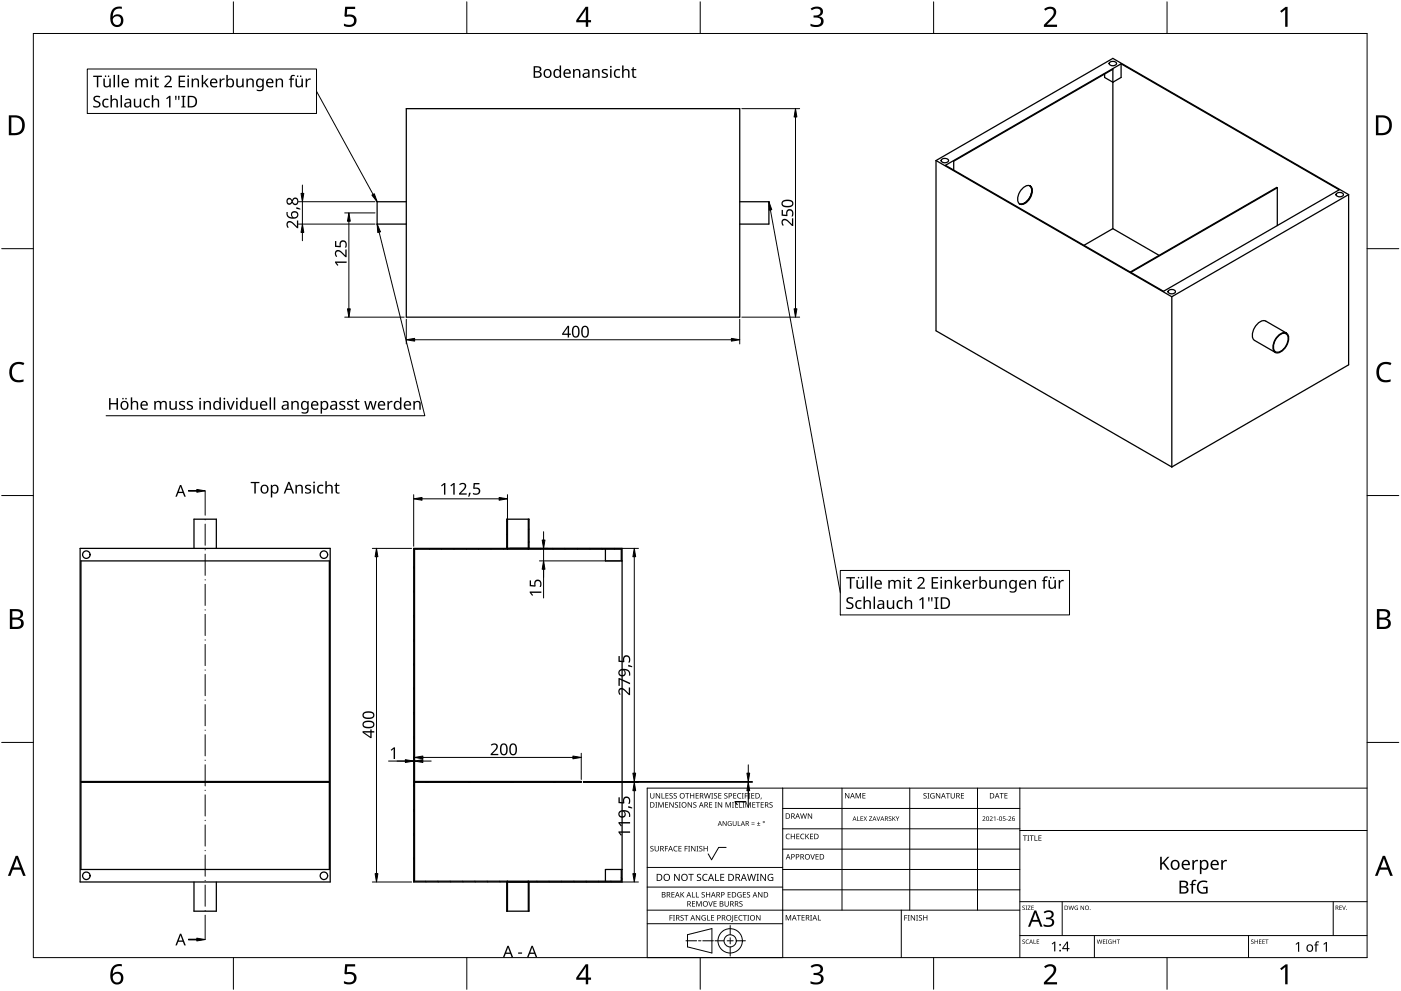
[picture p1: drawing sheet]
<svg xmlns="http://www.w3.org/2000/svg" width="420mm" height="297mm" viewBox="0 0 420 297" stroke-linecap="round" stroke-linejoin="round" font-family="sans-serif">
<g fill="none" stroke="#000" stroke-width=".38">
<path d="M332.7 18.8l1-.4a.8 .8 0 0 1 1.1 .9l-1.1 .4a.83 .83 0 0 1-1-.9zM336.2 19.1v4.1l-2.5 1.4-2.4-1.4v-1M121.8 32.6h100v62.5h-100zM280.7 48.1l70.7 40.8M280.7 48.1v51l70.7 40.9M280.7 48.1l53-30.6 70.8 40.8M282.3 47.9l1-.4a.81 .81 0 0 1 1.1 .9l-.6 .3h-.9l-.6-.3zM283.5 49.5l52.7-30.4 65.4 37.8-52.7 30.4zM286 51v-2.7l47.7-27.5v47.7M306.7 56.4a1.62 1.62 0 0 1 2.8 0 4.2 4.2 0 0 1-3.3 4.9 1.75 1.75 0 0 1-.9-2.5l.5-1.2zM308.9 55.7a3.4 3.4 0 0 1-.9 4.6l-.5 .4a1.93 1.93 0 0 1-1.8 .4M383.1 56.3l-.2-.1-43.9 25.3"/>
<path d="M383.1 56.3v11.3M383.1 56.3l-44 25.3M400.7 58.1l1.1-.4a.8 .8 0 0 1 1 .9l-.6 .3h-.8l-.7-.3zM404.5 58.3l-53.1 30.6M404.5 58.3v51.1l-53.1 30.6M121.8 60.5h-8.7v6.7h8.7M221.8 60.5h8.8v6.7h-8.8M333.7 68.5l-8.6 5M333.7 68.5l13.9 8M350.4 87.2l1-.4a.8 .8 0 0 1 1 .9l-.5 .3h-.9l-.6-.3zM351.4 88.9v51.1M385.8 99.8l-6.2-3.5a3.3 3.3 0 0 0-3.7 2.6l-.2 .7a2.29 2.29 0 0 0 .6 2.5"/>
<path d="M376.3 102.1l6.1 3.5M383.4 100.6a1.74 1.74 0 0 1 3 0 4.5 4.5 0 0 1-3.5 5.2 1.89 1.89 0 0 1-1-2.7l.5-1.3zM383.4 100.7a1.62 1.62 0 0 1 2.8 0 4.2 4.2 0 0 1-3.3 4.9 1.75 1.75 0 0 1-.9-2.5l.5-1.3zM152.2 155.6v9M158.4 155.6v9M24 164.4h75v100h-75zM24.3 168.1h74.5v92.5h-74.5zM64.9 164.4v-8.8h-6.7v8.8M124.1 164.4h62.5v100h-62.5zM158.7 164.4v-8.8h-6.7v8.8M181.6 164.6v3.5h5M186.3 168.1v-3.5h-62v99.5h62v-3.5"/>
<path d="M24.4 234.2h74.2v.3h-74.2zM124.3 234.2h50v.3h-50M64.9 264.4v8.7h-6.7v-8.7M152.2 264.1v9M158.4 264.1v9M158.7 264.4v8.7h-6.7v-8.7M186.6 260.6h-5v3.5"/>
<circle cx="25.9" cy="166.3" r="1.12"/>
<circle cx="97.1" cy="166.3" r="1.12"/>
<circle cx="25.9" cy="262.5" r="1.12"/>
<circle cx="97.1" cy="262.5" r="1.12"/>
</g>
<g fill="none" stroke="#000" stroke-width=".3">
<path d="M152.2 160l-.2 .1M152.2 156.1l-.2 .2M158.7 158.6l-.3 .2M124.1 177.2l.2 .5M124.1 169.9l.2 .5M124.9 164.4l.2 .2M128.6 164.4l.2 .2M132.3 164.4l.2 .2M136 164.4l.2 .2M139.7 164.4l.2 .2M143.5 164.4l.1 .2M147.2 164.4l.1 .2"/>
<path d="M150.9 164.4l.1 .2M152.2 163.8l-.2 .2M158.7 162.4l-.3 .2M162 164.4l.1 .2M165.7 164.4l.1 .2M169.4 164.4l.1 .2M173.1 164.4l.1 .2M176.8 164.4l.1 .2M180.5 164.4l.1 .2M184.2 164.4l.1 .2M124.1 191.7l.2 .5M124.1 184.5l.2 .5"/>
<path d="M124.1 199l.2 .5M124.1 213.6l.2 .4M124.1 206.3l.2 .5M124.1 235.4l.2 .4M124.1 228.1l.2 .5M124.1 220.8l.2 .5M128.7 234.2l-1 .3M141.4 234.2l-.9 .3M154.2 234.2l-1 .3M166.9 234.2l-.9 .3M124.1 257.2l.2 .5M124.1 249.9l.2 .5"/>
<path d="M124.1 242.6l.2 .5M127.6 264.1l.1 .3M131.3 264.1l.1 .3M135 264.1l.1 .3M138.7 264.1l.1 .3M142.4 264.1l.2 .3M146.1 264.1l.2 .3M149.8 264.1l.2 .3M152.2 272.5l-.2 .6M160.9 264.1l.2 .3M164.6 264.1l.2 .3M168.4 264.1l.1 .3"/>
<path d="M172.1 264.1l.1 .3M175.8 264.1l.1 .3M179.5 264.1l.1 .3M183.2 264.1l.1 .3M186.3 263l.3 .5"/>
</g>
<path d="M10 10h400v277h-400z" fill="none" stroke="#000" stroke-width=".3"/>
<g fill="none" stroke="#000" stroke-width=".3">
<path d="M70 .5v9.5M140 .5v9.5M210 .5v9.5M280 .5v9.5M350 .5v9.5M.5 74.5h9.5M419.5 74.5h-9.5M.5 148.5h9.5M410 148.5h9.5M10 222.5h-9.5M410 222.5h9.5M70 287v9.5"/>
<path d="M140 287v9.5M210 287v9.5M280 287v9.5M350 287v9.5"/>
</g>
<g fill="#000">
<path d="M103.5 2h3v.7h-2.4l-.1 1.7a2.01 2.01 0 0 1 3 1.7 2.01 2.01 0 0 1-2.8 2l-1.1-.3v-.7a1.93 1.93 0 0 0 3-.6 1.37 1.37 0 0 0-.5-1.4 1.37 1.37 0 0 0-1.4-.1l-.5 .1-.4-.3zM243.1 2.6a2.32 2.32 0 0 1 3.7 .5 1.46 1.46 0 0 1-1.2 1.8 1.59 1.59 0 0 1 1.4 1.8 1.59 1.59 0 0 1-1.8 1.4l-2.1-.3v-.7a2.12 2.12 0 0 0 3.1-.5 1.21 1.21 0 0 0-1.6-1.3h-.6v-.7a1.53 1.53 0 0 0 2.1-1.1 1.49 1.49 0 0 0-2.6-.4zM313.1 2.7a2.03 2.03 0 0 1 2.1-.8 2.03 2.03 0 0 1 1.6 1.7 3.9 3.9 0 0 1-1.6 2.5l-1.2 1.3h3v.7h-3.9v-.6l1.5-1.6a2.56 2.56 0 0 0 1.3-2.9 1.62 1.62 0 0 0-2.4 .2zM383.9 3.3l1.6-1.2h.6v5.9h-.7l.1-5.2-1.2 1zM3.5 109.3a3.3 3.3 0 0 1 3.8-.5l-.3 .7a2.26 2.26 0 0 0-2.6 0 2.26 2.26 0 0 0-.8 2.6 2.12 2.12 0 0 0 3.1 1.7l.4-.1v.7a2.98 2.98 0 0 1-3.4-.4 2.98 2.98 0 0 1-.8-3.3zM413.5 109.3a3.3 3.3 0 0 1 3.8-.5l-.3 .7a2.26 2.26 0 0 0-2.7 0 2.26 2.26 0 0 0-.7 2.6 2.12 2.12 0 0 0 3.1 1.7l.4-.1v.7a2.98 2.98 0 0 1-3.4-.4 2.98 2.98 0 0 1-.8-3.3zM103.5 289h3v.7h-2.4l-.1 1.7a2.01 2.01 0 0 1 3 1.7 2.01 2.01 0 0 1-2.8 2l-1.1-.4v-.6a1.93 1.93 0 0 0 3-.7 1.37 1.37 0 0 0-.5-1.3 1.37 1.37 0 0 0-1.4-.1l-.5 .1-.4-.3zM243.1 289.6a2.32 2.32 0 0 1 3.7 .5 1.46 1.46 0 0 1-1.2 1.8 1.59 1.59 0 0 1 1.4 1.8 1.59 1.59 0 0 1-1.8 1.4l-2.1-.3v-.7a2.12 2.12 0 0 0 3.1-.5 1.21 1.21 0 0 0-1.6-1.4h-.6v-.6a1.53 1.53 0 0 0 2.1-1.1 1.49 1.49 0 0 0-2.6-.4zM313.1 289.7a2.03 2.03 0 0 1 2.1-.8 2.03 2.03 0 0 1 1.6 1.7 3.9 3.9 0 0 1-1.6 2.5l-1.2 1.3h3v.7h-3.9v-.7l1.5-1.5a2.56 2.56 0 0 0 1.3-2.9 1.62 1.62 0 0 0-2.4 .2zM383.9 290.3l1.6-1.2h.6v5.9h-.7l.1-5.2-1.2 1z"/>
<path d="M33.9 2.6a2.88 2.88 0 0 1 2.6-.6v.7a2.02 2.02 0 0 0-2.6 2.3 1.83 1.83 0 0 1 2.5-.3 1.83 1.83 0 0 1 .3 2.6 2.07 2.07 0 0 1-2.5 .6 2.07 2.07 0 0 1-1.1-2.4 4 4 0 0 1 .8-2.9zM33.8 6.2a1.3 1.3 0 0 0 2.6 0 1.3 1.3 0 0 0-2.6 0z"/>
<path d="M175.6 2h.8v4h.9v.7h-.9v1.3h-.7v-1.3h-2.9v-.6zM175.7 2.8l-2.2 3.2h2.2z"/>
<path d="M2.6 34.6h1.9a2.99 2.99 0 0 1 2.9 3 2.99 2.99 0 0 1-3.1 2.9h-1.7zM3.4 35.2v4.7h.8a2.35 2.35 0 0 0 2.4-2.1 2.35 2.35 0 0 0-1.9-2.6z"/>
<path d="M412.6 34.6h1.9a2.68 2.68 0 0 1 2.9 2.9 2.78 2.78 0 0 1-3.1 3h-1.7zM413.4 35.2v4.7h.8a2.35 2.35 0 0 0 2.4-2.1 2.35 2.35 0 0 0-2-2.6z"/>
<path d="M3 182.6h1.7a1.68 1.68 0 0 1 2.2 1.7 1.37 1.37 0 0 1-1.1 1.1 1.61 1.61 0 0 1 1.3 2 1.61 1.61 0 0 1-2 1.1h-2.1zM3.7 185.7v2.2h1.2a1.13 1.13 0 0 0 1.4-1.1 1.13 1.13 0 0 0-1.4-1.1zM3.7 183.2v1.9h1.1a1.02 1.02 0 0 0 1.3-1 1.02 1.02 0 0 0-1.4-.9z"/>
<path d="M412.9 182.6h1.7a1.68 1.68 0 0 1 2.3 1.7 1.37 1.37 0 0 1-1.1 1.1 1.61 1.61 0 0 1 1.3 2 1.61 1.61 0 0 1-2.1 1.1h-2.1zM413.7 185.7v2.2h1.2a1.13 1.13 0 0 0 1.4-1.1 1.13 1.13 0 0 0-1.5-1.1zM413.7 183.2v1.9h1.1a1.02 1.02 0 0 0 1.3-1 1.02 1.02 0 0 0-1.4-.9z"/>
<path d="M4.7 256.5h.7l2.3 6h-.8l-.7-1.8h-2.4l-.7 1.8h-.7zM5 257.3l-.9 2.7h1.9z"/>
<path d="M414.7 256.5h.7l2.3 6h-.8l-.7-1.8h-2.4l-.7 1.8h-.7zM415 257.3l-.9 2.7h1.9z"/>
<path d="M33.9 289.6a2.88 2.88 0 0 1 2.6-.6v.7a2.02 2.02 0 0 0-2.6 2.3 1.83 1.83 0 0 1 2.5-.3 1.83 1.83 0 0 1 .3 2.6 2.07 2.07 0 0 1-2.5 .6 2.07 2.07 0 0 1-1.1-2.4 4 4 0 0 1 .8-2.9zM33.8 293.2a1.3 1.3 0 0 0 2.6 0 1.3 1.3 0 0 0-2.6 0z"/>
<path d="M175.6 289h.8v4h.9v.7h-.9v1.3h-.7v-1.3h-2.9v-.6zM175.7 289.8l-2.2 3.2h2.2z"/>
</g>
<g fill="none" stroke="#000" stroke-width=".3">
<path d="M234.7 236.2v50.8h-40.6v-50.8h215.9M252.5 236.2v36.6M272.8 236.2v36.6M293.2 236.2v36.6M305.9 236.2v50.8M217.8 254h-2.3l-2.1 3.7-1-1.8M234.7 242.3h71.2M234.7 254.5h71.2M305.9 248.4h-71.2M410 248.9h-104.1M194.1 272.8h111.8M219 277.4v2.8"/>
<path d="M234.7 276.9h-40.6M234.7 265.9h-40.6M234.7 260h-40.6M270.3 272.8v14.2M305.9 260.6h-71.2M305.9 266.7h-71.2M305.9 270.3h104.1M318.6 270.3v10.1M399.8 270.3v10.1M205.7 282h3.2M206.2 280.2l7.3-1.9v7.3l-7.3-1.8zM209.5 282h.7"/>
<path d="M214 282h-3.2M214.4 282h2.8M218.1 282h1.8M219 281.1v1.8M219 283.8v2.8M223.6 282h-2.8M328.2 280.4v6.6M374.4 280.4v6.6M410 280.4h-104.1"/>
<circle cx="219" cy="282" r="3.7"/>
<circle cx="219" cy="282" r="1.83"/>
</g>
<g fill="#000">
<path d="M195 237.7h.2v1.1a.42 .42 0 0 0 .4 .4 .42 .42 0 0 0 .4-.4v-1.1h.2v1.1a.62 .62 0 0 1-.6 .6 .62 .62 0 0 1-.6-.6zM196.7 237.7h.2l.9 1.4v-1.4h.2v1.6h-.3l-.8-1.3v1.3h-.2zM198.4 237.7h.2v1.5h.7v.1h-.9zM199.6 237.7h.9v.2h-.7v.5h.6v.2h-.6v.6h.7v.1h-.9zM200.8 237.9l.6-.2 .3 .1v.2a.38 .38 0 0 0-.5-.2 .38 .38 0 0 0-.2 .5 .38 .38 0 0 0 .5 .2l.3 .3-.2 .4-.7 .1h-.2l.1-.2a.41 .41 0 0 0 .6 .1 .41 .41 0 0 0 .1-.5 .41 .41 0 0 0-.5-.2zM202.1 237.9l.5-.2 .4 .1-.1 .2a.38 .38 0 0 0-.5-.2 .38 .38 0 0 0-.2 .5 .38 .38 0 0 0 .5 .2l.3 .3-.1 .4-.7 .1h-.2l.1-.2a.41 .41 0 0 0 .5 .1 .41 .41 0 0 0 .2-.5 .41 .41 0 0 0-.6-.2zM205.5 237.7h1.2v.2h-.5v1.4h-.2v-1.4h-.5zM207 237.7h.2v.7h.8v-.7h.2v1.6h-.2v-.7h-.8v.7h-.2zM208.6 237.7h.9v.2h-.7v.5h.7v.2h-.7v.6h.7v.1h-.9zM211.1 237.7h.2l.4 1.4 .3-1.4h.2l.4 1.4 .4-1.4h.2l-.5 1.6h-.2l-.4-1.3-.3 1.3h-.3zM213.3 237.7h.6l-.2 .2v1.3l.2 .1h-.6l.2-.1v-1.3zM214.2 237.9l.5-.2 .4 .1-.1 .2a.38 .38 0 0 0-.5-.2 .38 .38 0 0 0-.2 .5 .38 .38 0 0 0 .5 .2l.3 .3-.1 .4-.7 .1h-.2l.1-.2a.41 .41 0 0 0 .5 .1 .41 .41 0 0 0 .2-.5 .41 .41 0 0 0-.6-.2z"/>
<path d="M215.4 237.7h.9v.2h-.7v.5h.7v.2h-.7v.6h.7v.1h-.9zM217.3 237.9l.5-.2 .4 .1-.1 .2a.38 .38 0 0 0-.5-.2 .38 .38 0 0 0-.2 .5 .38 .38 0 0 0 .5 .2l.3 .3-.2 .4-.6 .1h-.2l.1-.2a.41 .41 0 0 0 .5 .1 .41 .41 0 0 0 .2-.5 .41 .41 0 0 0-.6-.2zM219.9 237.7h.9v.2h-.7v.5h.7v.2h-.7v.6h.7v.1h-.9zM221.3 237.9l.6-.2 .4 .1-.1 .2a.66 .66 0 0 0-.9 .6 .66 .66 0 0 0 .9 .5 .77 .77 0 0 1-1.1-.1 .77 .77 0 0 1 .2-1.1zM222.5 237.7h.5l-.1 .2v1.3l.1 .1h-.5l.2-.1v-1.3zM223.4 237.7h.9v.2h-.7v.6h.6v.2h-.6v.6h-.2zM224.4 237.7h.6l-.2 .2v1.3l.2 .1h-.6l.2-.1v-1.3zM225.3 237.7h.9v.2h-.7v.5h.7v.2h-.7v.6h.7v.1h-.9zM228.2 239.1h.2l-.3 .5zM253.4 237.7h.3l.8 1.3v-1.3h.2v1.6h-.2l-.9-1.3v1.3h-.2zM256.6 237.7h.3l.5 1.3 .5-1.3h.3v1.6h-.2v-1.4l-.7 1.4-.5-1.4v1.4h-.2zM258.6 237.7h1v.2h-.7v.5h.6v.2h-.6v.5h.7v.2h-1z"/>
<path d="M277 237.9l.6-.2 .3 .1-.1 .2a.38 .38 0 0 0-.5-.2 .38 .38 0 0 0-.1 .5 .38 .38 0 0 0 .5 .2l.2 .3-.1 .4-.7 .1h-.2l.1-.2a.41 .41 0 0 0 .6 .1 .41 .41 0 0 0 .1-.5 .41 .41 0 0 0-.5-.2zM278.1 237.7h.6l-.2 .2v1.3l.2 .1h-.6l.2-.1v-1.3zM279.2 237.9l.7-.2 .4 .1-.1 .2a.67 .67 0 0 0-1 .5 .67 .67 0 0 0 .9 .6v-.4h-.4v-.2h.6v.8a.88 .88 0 0 1-1.2-.2 .88 .88 0 0 1 .1-1.2zM280.7 237.7h.2l.9 1.4v-1.4h.2v1.6h-.3l-.8-1.3v1.3h-.2zM283.7 237.7h1.2v.2h-.5v1.4h-.2v-1.4h-.5zM285.1 237.7h.2v1.1a.42 .42 0 0 0 .4 .4 .42 .42 0 0 0 .4-.4v-1.1h.2v1.1a.62 .62 0 0 1-.6 .6 .62 .62 0 0 1-.6-.6zM288.2 237.7h.9v.2h-.7v.5h.7v.2h-.7v.6h.7v.1h-.9zM299.8 237.7h1.2v.2h-.5v1.4h-.2v-1.4h-.5zM301.2 237.7h.9v.2h-.7v.5h.7v.2h-.7v.5h.7v.2h-.9zM195.1 253.7l.6-.2 .3 .1-.1 .2a.38 .38 0 0 0-.5-.1 .38 .38 0 0 0-.1 .5 .38 .38 0 0 0 .4 .2l.3 .2-.1 .5-.7 .1-.2-.1 .1-.1a.41 .41 0 0 0 .6 .1 .41 .41 0 0 0 .1-.6 .41 .41 0 0 0-.6-.2zM196.5 240.4h.6l-.2 .2v1.3l.2 .2h-.6l.2-.2v-1.3zM196.3 253.6h.2v1a.42 .42 0 0 0 .5 .4 .42 .42 0 0 0 .4-.4v-1h.2v1a.62 .62 0 0 1-.6 .6 .62 .62 0 0 1-.7-.6z"/>
<path d="M197.4 240.4h.3l.5 1.4 .5-1.4h.3v1.7h-.2l.1-1.5-.8 1.5-.5-1.5v1.5h-.2zM199.4 253.6h.9v.1h-.7v.6h.7v.2h-.7v.7h-.2zM199.5 240.4h.9v.2h-.7v.5h.6v.2h-.6v.6h.7v.2h-.9zM200.7 240.4h.3l.8 1.4v-1.4h.2v1.7h-.2l-.9-1.4v1.4h-.2zM202.2 253.8l.4-.3 .6 .1-.1 .2-.4-.1a.66 .66 0 0 0-.5 .9 .66 .66 0 0 0 .9 .4 .77 .77 0 0 1-1.1-.1 .77 .77 0 0 1 .2-1.1zM202.5 240.6l.5-.2 .3 .1v.2a.38 .38 0 0 0-.5-.2 .38 .38 0 0 0-.2 .5 .38 .38 0 0 0 .5 .2 .51 .51 0 0 1 .1 .9 .51 .51 0 0 1-.8-.3l.1 .1a.41 .41 0 0 0 .5 0 .41 .41 0 0 0 .1-.5 .41 .41 0 0 0-.5-.2zM203.6 240.4h.6l-.2 .2v1.3l.2 .2h-.6l.2-.2v-1.3zM203.5 253.6h.9v.1h-.7v.6h.6v.1h-.6v.6h.7v.2h-.9zM205.3 253.6h.9v.1h-.7v.6h.7v.2h-.7v.7h-.2zM206.4 253.6h.6l-.2 .1v1.3l.2 .2h-.6l.2-.2v-1.3zM206.2 240.4h.3l.8 1.4v-1.4h.2v1.7h-.2l-.9-1.4v1.4h-.2zM207.3 253.6h.2l.9 1.3v-1.3h.2v1.6h-.3l-.9-1.4 .1 1.4h-.2z"/>
<path d="M208 240.6l.5-.2 .4 .1-.1 .2a.38 .38 0 0 0-.5-.2 .38 .38 0 0 0-.2 .5 .38 .38 0 0 0 .5 .2 .51 .51 0 0 1 .1 .9 .51 .51 0 0 1-.8-.3l.1 .1a.41 .41 0 0 0 .5 0 .41 .41 0 0 0 .1-.5 .41 .41 0 0 0-.5-.2zM208.9 253.6h.6l-.2 .1v1.3l.2 .2h-.6l.2-.2v-1.3zM209.8 253.7l.5-.2 .3 .1v.2a.38 .38 0 0 0-.5-.1 .38 .38 0 0 0-.2 .5 .38 .38 0 0 0 .5 .2l.3 .2-.2 .5-.7 .1-.1-.1 .1-.1a.41 .41 0 0 0 .5 .1 .41 .41 0 0 0 .1-.6 .41 .41 0 0 0-.5-.2zM211 253.6h.2v.7h.8v-.7h.2v1.6h-.2v-.8h-.8v.8h-.2zM212.7 240.4h.9v.2h-.7v.5h.6v.2h-.6v.6h.7v.2h-.9zM214.4 240.4h.6l-.2 .2v1.3l.2 .2h-.6l.2-.2v-1.3zM215.3 240.4h.2l.9 1.4v-1.4h.2v1.7h-.3l-.8-1.4v1.4h-.2zM216.7 246.1h.2l.8 1.2v-1.2h.2v1.5h-.2l-.8-1.2v1.2h-.2zM217.6 240.4h.3l.5 1.4 .5-1.4h.3v1.7h-.2v-1.5l-.7 1.5-.5-1.5v1.5h-.2zM218.4 246.3l1-.1-.2 .1a.6 .6 0 0 0-.8 .5 .6 .6 0 0 0 .8 .6v-.4l-.3-.2h.5v.7a.8 .8 0 0 1-1-.2 .8 .8 0 0 1 0-1zM219.5 240.4h.6l-.2 .2v1.3l.2 .2h-.6l.2-.2v-1.3zM220.4 240.4h.2v1.5h.7v.2h-.9z"/>
<path d="M219.8 246.1h.1v.9a.38 .38 0 0 0 .4 .4 .38 .38 0 0 0 .4-.4v-.9h.2v.9a.56 .56 0 0 1-.6 .6 .56 .56 0 0 1-.5-.6zM221.3 246.1h.1v1.3h.7v.2h-.8zM221.6 240.4h.2v1.5h.7v.2h-.9zM222.7 240.4h.6l-.2 .2v1.3l.2 .2h-.6l.2-.2v-1.3zM223.6 240.4h.3l.5 1.4 .5-1.4h.3v1.7h-.2v-1.5l-.7 1.5-.6-1.5 .1 1.5h-.2zM225.4 247l.9 .1zM225.4 246.6l.9 .1zM225.6 240.4h.9v.2h-.7v.5h.7v.2h-.7v.6h.7v.2h-.9zM227 247.4l1 .2zM226.7 240.4h1.2v.2h-.5v1.5h-.2v-1.5h-.5zM227.4 246.3l.2 .5h.4l-.4 .1v.4l-.2-.4h-.4l.4-.1zM228.1 240.4h1v.2h-.7v.5h.6v.2h-.6v.6h.7v.2h-1z"/>
<path d="M230.8 240.6l.6-.2 .3 .1-.1 .2a.38 .38 0 0 0-.5-.2 .38 .38 0 0 0-.1 .5 .38 .38 0 0 0 .5 .2 .51 .51 0 0 1 0 .9 .51 .51 0 0 1-.8-.3l.1 .1a.41 .41 0 0 0 .6 0 .41 .41 0 0 0 .1-.5 .41 .41 0 0 0-.5-.2zM235.8 250.1l.5-.2 .6 .1-.1 .2-.4-.1a.66 .66 0 0 0-.5 .8 .66 .66 0 0 0 .9 .4 .77 .77 0 0 1-1.1-.1 .77 .77 0 0 1 .1-1.1zM237.2 249.9h.2v.7h.8v-.7h.2v1.6h-.2v-.7h-.8v.7h-.2zM238.8 249.9h.9v.2h-.7v.5h.7v.2h-.7v.5h.7v.2h-.9zM240.2 250.1l.6-.2 .4 .1v.2a.66 .66 0 0 0-1 .5 .66 .66 0 0 0 1 .6 .77 .77 0 0 1-1.1-.1 .77 .77 0 0 1 .1-1.1zM240 243.8h.2l.3 1.4 .4-1.4h.2l.4 1.4 .3-1.4h.2l-.4 1.6h-.2l-.4-1.4-.4 1.4h-.2zM241.5 249.9h.2v.8l.7-.8h.3l-.7 .7 .7 .9h-.2l-.6-.7-.2 .7h-.2zM243 256h.2l.5 1.4 .5-1.4h.2l-.6 1.6h-.2zM242.3 243.8h.2l.9 1.3v-1.3h.1v1.6h-.2l-.9-1.3 .1 1.3h-.2zM242.9 249.9h.9v.2h-.7v.5h.7v.2h-.7v.5h.7v.2h-.9zM244.6 256h.9v.2h-.7v.5h.7v.2h-.7v.5h.7v.2h-.9zM257.1 244.7h.1v1.2l.6 .2h-.7z"/>
<path d="M258.1 244.7h.7l-.6 .1v.5h.6l-.6 .1v.5l.6 .2h-.7zM259 244.7l.5 .5 .5-.5-.4 .6 .4 .8-.5-.6-.6 .6 .5-.8zM260.6 244.7h.9l-.7 1.2 .8 .2h-1l.7-1.3zM262.9 244.7h.1l.4 1.2 .4-1.2h.2l-.5 1.4h-.2zM266.6 244.8l.4-.1 .3 .2a.33 .33 0 0 0-.5-.1 .33 .33 0 0 0-.1 .5 .33 .33 0 0 0 .5 .1 .43 .43 0 0 1 0 .7 .43 .43 0 0 1-.7-.3 .33 .33 0 0 0 .5 .2 .33 .33 0 0 0 0-.5l-.4-.3zM267.6 244.7h.2v.7l.8-.7-.5 .6 .5 .8-.7-.7-.1 .7h-.2zM268.6 244.7l.6 .7 .5-.7-.4 .8v.6h-.2v-.6zM294.6 244.8a.49 .49 0 0 1 .8 .1 .49 .49 0 0 1-.3 .7l-.3 .3 .7 .2h-.9l.4-.5a.37 .37 0 0 0 .4-.6 .37 .37 0 0 0-.7-.1zM296.8 244.8a.49 .49 0 0 1 .8 .1 .49 .49 0 0 1-.3 .7l-.3 .3 .7 .2h-.9l.4-.5a.37 .37 0 0 0 .3-.6 .37 .37 0 0 0-.6-.1zM298 245l.5-.3v1.4h-.2v-1.2zM299 245.5l.4 .1zM300.8 244.7h.7l-.6 .1v.4a.45 .45 0 0 1 .6 .2 .45 .45 0 0 1-.2 .6 .45 .45 0 0 1-.6-.2 .39 .39 0 0 0 .6 .1 .39 .39 0 0 0 0-.6 .39 .39 0 0 0-.5 0z"/>
<path d="M301.8 245.5l.4 .1zM302.4 244.8a.49 .49 0 0 1 .8 .1 .49 .49 0 0 1-.3 .7l-.3 .3 .7 .2h-.9l.3-.5a.37 .37 0 0 0 .4-.6 .37 .37 0 0 0-.6-.1zM306.8 250.4h1.2v.2h-.5v1.4h-.2v-1.4h-.5zM308.1 250.4h.6l-.2 .2v1.3l.2 .1h-.6l.2-.1v-1.3zM308.8 250.4h1.2v.2h-.5v1.4h-.2v-1.4h-.5zM310.2 250.4h.3v1.4h.7v.2h-1zM311.4 250.4h.9v.2h-.7v.5h.7v.2h-.7v.5h.7v.2h-.9zM357.6 257.8h.4l.1 .5 .5-.5h.7l-.1 .4h-.6l-.4 .4-.1 2.1h-.5zM366.3 257.8h.4v.5l.5-.5h.8l-.1 .4h-.6l-.4 .4-.2 2.1h-.4zM200.8 274.3h.9v.2h-.7v.5h.7v.2h-.7v.7h-.2zM201.4 267.4h.9v.2h-.7v.5h.6v.1h-.6v.6h.7v.2h-.9zM201.8 274.3h.6l-.2 .2v1.3l.2 .1h-.6l.2-.1v-1.3z"/>
<path d="M202.2 261.9h.3l1.1 1.8v-1.8h.2v2.1h-.3l-1.1-1.7v1.7h-.2zM204.1 274.4l.6-.1 .3 .1v.1a.38 .38 0 0 0-.5-.1 .38 .38 0 0 0-.2 .5 .38 .38 0 0 0 .5 .2l.3 .3-.2 .4-.7 .1h-.2l.2-.2a.41 .41 0 0 0 .5 .1 .41 .41 0 0 0 .1-.6 .41 .41 0 0 0-.5-.1zM204.1 267.4h.2v.8l.7-.8h.2l-.6 .7 .7 .9h-.3l-.6-.8-.1 .8h-.2zM205.2 274.3h1.2v.2h-.5v1.4h-.2v-1.4h-.5zM206.4 261.9h1.6v.3h-.6v1.8h-.3v-1.8h-.7zM207.5 267.4h.2v1.4h.7v.2h-.9zM207.5 270.1h.9v.2h-.7v.5h.7v.2h-.7v.6h.7v.1h-.9zM208.7 267.4h.2v1.4h.7v.2h-.9zM208.8 270.1h.3l.5 1.3 .5-1.3h.3v1.6h-.2v-1.4l-.7 1.4-.5-1.4v1.4h-.2zM208.7 274.3h.2l.9 1.3v-1.3h.2v1.6h-.3l-.8-1.3v1.3h-.2zM209.1 262.1l.4-.2 .8 .1-.3 .2a.44 .44 0 0 0-.7 .2 .44 .44 0 0 0 .5 .5l.5 .5-.3 .6a.71 .71 0 0 1-1-.3l.3 .1a.47 .47 0 0 0 .7-.3 .47 .47 0 0 0-.6-.5l-.4-.3zM210.6 274.5l.7-.2 .4 .1-.1 .1a.67 .67 0 0 0-1 .5 .67 .67 0 0 0 .9 .7v-.5h-.4v-.1h.6v.8a.88 .88 0 0 1-1.2-.2 .88 .88 0 0 1 .1-1.2z"/>
<path d="M210.5 267.5l.5-.1 .4 .1-.1 .1a.38 .38 0 0 0-.5-.1 .38 .38 0 0 0-.2 .5 .38 .38 0 0 0 .5 .2l.3 .3-.1 .4-.7 .1-.2-.1 .1-.1a.41 .41 0 0 0 .5 .1 .41 .41 0 0 0 .2-.6 .41 .41 0 0 0-.6-.1zM210.9 262.2l.7-.3 .6 .1-.1 .3a.85 .85 0 0 0-1.2 .7 .85 .85 0 0 0 1.2 .8v.2a1.1 1.1 0 0 1-1.4-.4 1.1 1.1 0 0 1 .2-1.4zM212.1 274.3h.2v1.4h.7v.2h-.9zM212.4 270.1h.2l.5 1.4 .5-1.4h.2l-.6 1.6h-.2zM211.7 267.4h.2v.7h.9v-.7h.2v1.6h-.2v-.8h-.9v.8h-.2zM213.3 274.3h.9v.2h-.7v.5h.6v.2h-.6v.5h.7v.2h-.9zM214.5 261.9h.2v1.9h1v.2h-1.2zM214 270.1h.9v.2h-.7v.5h.7v.2h-.7v.6h.7v.1h-.9zM216 261.9h1.2v.3h-.9v.6h.8v.3h-.8v.7h.9v.2h-1.2zM217.3 270.1h.2v1.1a.42 .42 0 0 0 .4 .4 .42 .42 0 0 0 .4-.4v-1.1h.3v1.1a.62 .62 0 0 1-.7 .6 .62 .62 0 0 1-.6-.6zM218.2 267.4h.9v.2h-.7v.5h.7v.1h-.7v.6h.7v.2h-.9zM219.6 274.3h.3l-.1 1.7-.5 .3v-.2l.3-.1z"/>
<path d="M220.3 274.3h.9v.2h-.7v.5h.6v.2h-.6v.5h.7v.2h-.9zM221.3 267.6l.7-.2 .4 .1-.1 .1a.67 .67 0 0 0-1 .5 .67 .67 0 0 0 .9 .7v-.5h-.3v-.2h.5v.8a.88 .88 0 0 1-1.2-.1 .88 .88 0 0 1 .1-1.2zM221.7 274.5l.4-.2 .6 .1-.1 .1h-.4a.66 .66 0 0 0-.5 .8 .66 .66 0 0 0 .9 .4 .77 .77 0 0 1-1.1-.1 .77 .77 0 0 1 .2-1.1zM221.8 270.3l.6-.2 .3 .1-.1 .2a.38 .38 0 0 0-.5-.2 .38 .38 0 0 0-.2 .5 .38 .38 0 0 0 .5 .2 .51 .51 0 0 1 .1 .8 .51 .51 0 0 1-.8-.2h.1a.41 .41 0 0 0 .5 .1 .41 .41 0 0 0 .2-.5 .41 .41 0 0 0-.6-.2zM222.8 274.3h1.2v.2h-.5v1.4h-.2v-1.4h-.5zM222.8 267.4h.9v.2h-.7v.5h.7v.1h-.7v.6h.7v.2h-.9zM224.1 274.3h.6l-.2 .2v1.3l.2 .1h-.6l.2-.1v-1.3zM224.1 267.5l.5-.1 .3 .1v.1a.38 .38 0 0 0-.5-.1 .38 .38 0 0 0-.2 .5 .38 .38 0 0 0 .5 .2l.3 .3-.2 .4-.7 .1-.1-.1 .1-.1a.41 .41 0 0 0 .5 .1 .41 .41 0 0 0 .1-.6 .41 .41 0 0 0-.5-.1zM224 261.9h.3l.4 1.8 .5-1.8h.3l.5 1.8 .4-1.8h.3l-.5 2.1h-.3l-.5-1.8-.5 1.8h-.3zM226.9 261.9h.7l-.2 .3v1.6l.2 .2h-.7l.2-.2v-1.6zM226.8 274.3h.2l.9 1.3v-1.3h.2v1.6h-.3l-.9-1.3 .1 1.3h-.2zM227.3 267.4h.3l.8 1.3v-1.3h.2v1.6h-.2l-.9-1.3v1.3h-.2z"/>
<path d="M228 261.9h.3l1.2 1.8v-1.8h.2v2.1h-.3l-1.1-1.7v1.7h-.3zM230.5 262.2l.9-.3 .5 .1-.1 .3a.87 .87 0 0 0-1.4 .6 .87 .87 0 0 0 1.3 .9v-.6h-.5v-.3h.7v1.1a1.15 1.15 0 0 1-1.5-.3 1.15 1.15 0 0 1 .1-1.5zM235.6 274.3h.3l.5 1.3 .6-1.3h.3v1.6h-.2v-1.4l-.7 1.4-.6-1.4v1.4h-.2zM238.9 274.3h1.3v.2h-.5v1.4h-.2v-1.4h-.6zM240.4 274.3h.9v.2h-.7v.5h.7v.1h-.7v.6h.7v.2h-.9zM242.9 274.3h.6l-.2 .1v1.3l.2 .2h-.6l.2-.2v-1.3zM245.3 274.3h.2v1.4h.7v.2h-.9zM271.2 274.3h.9v.2h-.7v.5h.7v.2h-.7v.7h-.2zM272.2 274.3h.6l-.2 .2v1.3l.2 .1h-.6l.2-.1v-1.3zM273.1 274.3h.3l.8 1.3v-1.3h.2v1.6h-.2l-.9-1.3v1.3h-.2zM274.7 274.3h.6l-.2 .2v1.3l.2 .1h-.6l.2-.1v-1.3zM275.6 274.4l.6-.1 .3 .1v.1a.38 .38 0 0 0-.5-.1 .38 .38 0 0 0-.2 .5 .38 .38 0 0 0 .5 .2 .53 .53 0 0 1 .1 .8 .53 .53 0 0 1-.8 0v-.2a.41 .41 0 0 0 .6 .1 .41 .41 0 0 0 .1-.6 .41 .41 0 0 0-.5-.1z"/>
<path d="M276.9 274.3h.2v.7h.8v-.7h.2v1.6h-.2v-.7h-.8v.7h-.2zM306.7 271.6l.4-.2 .2 .2a.32 .32 0 0 0-.4 0 .32 .32 0 0 0-.1 .4 .32 .32 0 0 0 .4 .1 .41 .41 0 0 1 0 .7 .41 .41 0 0 1-.6-.2 .31 .31 0 0 0 .4 .1 .31 .31 0 0 0 .1-.5l-.5-.2zM307.6 271.5h.4l-.1 1.1 .1 .2h-.4l.1-.2zM308.2 271.5h.8l-.6 1.1 .7 .2h-.9l.6-1.2zM309.3 271.5h.7l-.5 .1v.4h.5l-.5 .1v.5l.5 .2h-.7zM313 273.4a1.74 1.74 0 0 1 1.7-.6 1.74 1.74 0 0 1 1.3 1.3 1.18 1.18 0 0 1-1 1.1 1.3 1.3 0 0 1 1.2 1.5 1.3 1.3 0 0 1-1.5 1.1l-1.7-.2v-.6a1.73 1.73 0 0 0 2.5-.4 .99 .99 0 0 0-1.3-1.1h-.5v-.5a1.13 1.13 0 0 0 1.2-.1 1.13 1.13 0 0 0 .4-1.1 1.42 1.42 0 0 0-2 0zM320.4 271.5h.2l.3 1.1 .3-1.1h.1l.4 1.1 .2-1.1h.2l-.4 1.3h-.1l-.3-1.2-.3 1.2h-.2zM322.4 271.6l.9-.1-.3 .1a.53 .53 0 0 0-.6 .6 .53 .53 0 0 0 .7 .4v-.4l-.2-.1h.4v.6a.71 .71 0 0 1-.9-.1 .71 .71 0 0 1 0-1zM324.1 271.5l.9 1v-1h.1v1.3l-.9-1.1-.1 1.1zM347.9 256.8h.5v1.9l1.7-1.9h.6l-1.5 1.7 1.6 2.2h-.6l-1.4-1.9-.4 .4v1.5h-.5zM357.6 264l1-.3 .2 .1-.1 .4a.62 .62 0 0 0-.7 0 .62 .62 0 0 0-.2 .7h.7v.4h-.7v2.6h-.5v-2.6h-.5v-.2l.5-.2zM359.5 264.4a2.49 2.49 0 0 1 2.6-.3l-.2 .5a1.6 1.6 0 0 0-2.4 1.2 1.6 1.6 0 0 0 2.2 1.6v-1.2h-.9v-.4h1.4v1.9a2.12 2.12 0 0 1-3.2-1.1v-.2a2.22 2.22 0 0 1 .5-2z"/>
<path d="M401.7 271.4h.7l-.6 .2v.4h.6l-.6 .1v.5l.6 .1h-.7zM402.5 271.4h.2l.4 1.2 .3-1.2h.2l-.5 1.3zM306.7 281.7l.4-.1 .2 .2a.32 .32 0 0 0-.4-.1 .32 .32 0 0 0-.1 .5 .32 .32 0 0 0 .4 .1 .41 .41 0 0 1 0 .6 .41 .41 0 0 1-.6-.2 .31 .31 0 0 0 .4 .2 .31 .31 0 0 0 .1-.5l-.5-.3zM307.8 281.8l.4-.2 .4 .1-.1 .1a.52 .52 0 0 0-.8 .5 .52 .52 0 0 0 .8 .4 .61 .61 0 0 1-.9 0 .61 .61 0 0 1 .2-.9zM310 281.6h.1v1.2l.6 .1h-.7zM310.9 281.6h.7l-.5 .2v.4h.5l-.5 .1v.5l.5 .1h-.7zM315.4 282.9l1.1-.6v2.9h-.4l.1-2.6-.6 .5zM328.9 281.6h.2l.3 1.1 .3-1.1h.1l.3 1.1 .3-1.1h.2l-.4 1.3h-.1l-.4-1.1-.3 1.1h-.1zM330.8 281.6h.7l-.6 .2v.4h.6l-.6 .1v.5l.6 .1h-.7zM331.7 281.6h.4l-.1 1.2 .1 .1h-.4l.1-.1zM332.5 281.8l.9-.1-.2 .1a.53 .53 0 0 0-.7 .5 .53 .53 0 0 0 .7 .5v-.4l-.2-.2h.4v.7a.71 .71 0 0 1-.9-.2 .71 .71 0 0 1 0-.9zM333.7 281.6h.2v.6h.6v-.6h.2v1.3h-.2v-.6h-.6v.6h-.2z"/>
<path d="M334.9 281.6h1l-.4 .2v1.1h-.2v-1.1zM375.2 281.7l.5-.1 .2 .2a.32 .32 0 0 0-.4-.1 .32 .32 0 0 0-.1 .5 .32 .32 0 0 0 .4 .1 .41 .41 0 0 1 0 .6 .41 .41 0 0 1-.6-.2 .31 .31 0 0 0 .4 .2 .31 .31 0 0 0 .1-.5l-.5-.3zM376.2 281.6h.2v.6h.7v-.6h.1v1.3h-.1v-.6h-.7v.6h-.2zM377.6 281.6h.7l-.6 .2v.4h.6l-.6 .1v.5l.6 .1h-.7zM378.6 281.6h.7l-.5 .2v.4h.5l-.5 .1v.5l.5 .1h-.7zM379.4 281.6h1l-.4 .2v1.1h-.2v-1.1zM388.5 283l1.1-.6v2.9h-.3v-2.6l-.6 .5zM394.7 282.3l.9-.1-.1 .3h-.5l-.1 .2-.1 .4h.6v.3h-.6v1.9h-.3v-1.9h-.4l.4-.3zM396.9 283l1.1-.6v2.9h-.4v-2.6l-.5 .5z"/>
<path d="M203.7 238.5a.81 .81 0 0 1 1.6 0 .81 .81 0 0 1-1.6 0zM204.2 238l-.1 .5a.6 .6 0 0 0 .6 .6 .6 .6 0 0 0 .6-.7 .6 .6 0 0 0-.8-.5z"/>
<path d="M209.9 237.7h.4a.47 .47 0 0 1 .6 .3 .47 .47 0 0 1-.3 .6l.5 .7h-.3l-.4-.6h-.3v.6h-.2zM210.1 237.9v.6h.2a.31 .31 0 0 0 .4-.3 .31 .31 0 0 0-.4-.3z"/>
<path d="M218.5 237.7h.7l.4 .4-.2 .5-.7 .1v.6h-.2zM218.7 237.9v.6a.39 .39 0 0 0 .7-.3 .39 .39 0 0 0-.7-.3z"/>
<path d="M226.6 237.7h.5a.81 .81 0 0 1 .8 .9 .81 .81 0 0 1-.9 .7h-.4zM226.8 237.9v1.3h.2a.58 .58 0 0 0 .7-.7l-.2-.5z"/>
<path d="M255.6 237.7h.1l.7 1.6h-.2l-.2-.5h-.7l-.2 .5h-.2zM255.6 237.9l-.2 .7h.5z"/>
<path d="M282.8 237.7h.2l.6 1.6h-.2l-.2-.5h-.6l-.2 .5h-.2zM282.9 237.9l-.2 .8h.5z"/>
<path d="M286.8 237.7h.4a.47 .47 0 0 1 .6 .3 .47 .47 0 0 1-.3 .6l.4 .7h-.2l-.4-.6h-.3v.6h-.2zM287 237.9v.6h.2a.31 .31 0 0 0 .4-.3 .31 .31 0 0 0-.4-.3z"/>
<path d="M296.9 237.7h.5a.81 .81 0 0 1 .8 .8 .81 .81 0 0 1-.9 .8h-.4zM297.1 237.9v1.2h.2a.64 .64 0 0 0 .7-.6 .64 .64 0 0 0-.7-.6z"/>
<path d="M298.9 237.7h.2l.7 1.6h-.3l-.1-.5h-.7l-.2 .5h-.2zM299 237.9l-.2 .7h.5z"/>
<path d="M195 240.4h.5a.81 .81 0 0 1 .8 .9 .81 .81 0 0 1-.8 .8h-.5zM195.2 240.6v1.3h.2a.58 .58 0 0 0 .7-.7l-.2-.5z"/>
<path d="M198 253.6h.5a.47 .47 0 0 1 .5 .3 .47 .47 0 0 1-.3 .6l.5 .7h-.3l-.4-.7h-.3v.7h-.2zM198.2 253.7v.6h.3a.31 .31 0 0 0 .3-.3 .31 .31 0 0 0-.4-.3z"/>
<path d="M201 253.6h.2l.6 1.6h-.2l-.2-.5h-.6l-.2 .5h-.2zM201.1 253.8l-.3 .7h.6z"/>
<path d="M204.3 241.3a.81 .81 0 0 1 1.6 0 .81 .81 0 0 1-1.6 0zM204.8 240.7a.62 .62 0 0 0-.1 1 .62 .62 0 0 0 .9-.2h.1a.58 .58 0 0 0-.2-.8 .58 .58 0 0 0-.7 0z"/>
<path d="M210.2 240.4h.2l.6 1.7h-.2l-.2-.5h-.6l-.2 .5h-.2zM210.3 240.7l-.2 .7h.5z"/>
<path d="M211.3 240.4h.4a.47 .47 0 0 1 .6 .4 .47 .47 0 0 1-.3 .5l.4 .8h-.2l-.4-.7h-.3v.7h-.2zM211.5 240.6v.6h.2a.31 .31 0 0 0 .4-.3 .31 .31 0 0 0-.4-.3z"/>
<path d="M215.8 246.1l.7 1.5-.3-.5h-.6l-.4 .5zM215.9 246.3l-.3 .6h.5z"/>
<path d="M222.7 246.1l.7 1.5-.3-.5h-.6l-.4 .5zM222.8 246.3l-.2 .6h.4z"/>
<path d="M223.6 246.1h.4a.42 .42 0 0 1 .5 .3 .42 .42 0 0 1-.2 .5l.4 .7h-.2l-.4-.6h-.3v.6h-.2zM223.8 246.3v.5h.2a.28 .28 0 0 0 .4-.3 .28 .28 0 0 0-.4-.2z"/>
<path d="M228.8 246.4a.31 .31 0 0 1 .6 0 .31 .31 0 0 1-.6 0zM228.9 246.4a.2 .2 0 0 0 .4 0 .2 .2 0 0 0-.4 0z"/>
<path d="M229.4 240.4h.5a.47 .47 0 0 1 .5 .4 .47 .47 0 0 1-.3 .5l.5 .8h-.3l-.4-.7h-.3v.7h-.2zM229.6 240.6v.6h.3a.31 .31 0 0 0 .3-.3 .31 .31 0 0 0-.4-.3z"/>
<path d="M236.3 256h.2l.6 1.6h-.2l-.2-.5h-.7l-.2 .5h-.2zM236.4 256.2l-.3 .7h.5z"/>
<path d="M235.6 243.8h.5a.73 .73 0 0 1 .8 .8 .75 .75 0 0 1-.8 .8h-.5zM235.8 244v1.2h.3a.58 .58 0 0 0 .6-.6l-.2-.5z"/>
<path d="M237.3 243.8h.4a.47 .47 0 0 1 .6 .3 .47 .47 0 0 1-.3 .6l.5 .7h-.3l-.4-.7h-.3v.7h-.2zM237.5 244v.6h.2a.31 .31 0 0 0 .4-.3 .31 .31 0 0 0-.4-.3z"/>
<path d="M237.3 256h.7l.3 .4-.1 .5-.7 .1v.6h-.2zM237.5 256.2v.6a.39 .39 0 0 0 .6-.3 .39 .39 0 0 0-.6-.3z"/>
<path d="M238.7 256h.7l.3 .4-.2 .5-.6 .1v.6h-.2zM238.9 256.2v.6a.39 .39 0 0 0 .6-.3 .39 .39 0 0 0-.6-.3z"/>
<path d="M239.1 243.8h.2l.6 1.6h-.2l-.2-.5h-.6l-.2 .5h-.2zM239.2 244l-.2 .7h.5z"/>
<path d="M240.1 256h.4a.47 .47 0 0 1 .6 .3 .47 .47 0 0 1-.3 .6l.4 .7h-.2l-.4-.6h-.3v.6h-.2zM240.3 256.2v.6h.2a.31 .31 0 0 0 .4-.3 .31 .31 0 0 0-.4-.3z"/>
<path d="M241.3 256.8a.81 .81 0 0 1 1.6 0 .81 .81 0 0 1-1.6 0zM241.8 256.3l-.2 .5a.6 .6 0 0 0 .7 .5 .6 .6 0 0 0 .5-.7 .6 .6 0 0 0-.7-.4z"/>
<path d="M244.2 249.9h.5a.81 .81 0 0 1 .8 .8 .81 .81 0 0 1-.9 .8h-.4zM244.4 250.1v1.3h.2a.57 .57 0 0 0 .7-.7l-.2-.5z"/>
<path d="M245.9 256h.5a.81 .81 0 0 1 .8 .8 .81 .81 0 0 1-.9 .8h-.4zM246.1 256.2v1.3h.2a.57 .57 0 0 0 .6-.7l-.2-.5z"/>
<path d="M256.2 244.7l.7 1.4-.4-.5h-.5l-.3 .5zM256.3 244.9l-.2 .6h.4z"/>
<path d="M262.2 244.7l.7 1.4-.4-.5h-.5l-.4 .5zM262.2 244.9l-.2 .6h.5z"/>
<path d="M264.5 244.7l.7 1.4-.3-.5h-.6l-.3 .5zM264.6 244.9l-.2 .6h.4z"/>
<path d="M265.4 244.7h.4a.39 .39 0 0 1 .5 .3 .39 .39 0 0 1-.3 .4l.4 .7-.6-.6h-.2v.6h-.2zM265.6 244.8v.5h.2a.26 .26 0 0 0 .3-.2 .26 .26 0 0 0-.3-.3z"/>
<path d="M295.9 244.8l.4-.1 .3 .3v.7l-.3 .4-.3-.1-.2-.3zM296 244.9l-.1 .3a.39 .39 0 0 0 0 .6 .39 .39 0 0 0 .5 0 .39 .39 0 0 0 .1-.6l-.2-.3z"/>
<path d="M299.8 244.8l.4-.1 .3 .3v.7l-.3 .4-.3-.1-.3-.3zM299.9 244.9l-.1 .3a.39 .39 0 0 0 0 .6 .39 .39 0 0 0 .5 0 .39 .39 0 0 0 0-.6l-.1-.3z"/>
<path d="M303.7 244.8l.6-.1-.5 .2-.1 .5a.46 .46 0 0 1 .7 .2 .46 .46 0 0 1-.5 .6 .46 .46 0 0 1-.4-.6zM303.7 245.6a.3 .3 0 0 0 .5 0 .3 .3 0 0 0-.5 0z"/>
<path d="M351.4 258.1a1.44 1.44 0 0 1 1.9-.1 1.44 1.44 0 0 1 .4 1.9 1.44 1.44 0 0 1-2.1 .6 1.44 1.44 0 0 1-.3-2.2zM351.9 258.3l-.3 .7a.95 .95 0 0 0 .8 1.4 .95 .95 0 0 0 .9-1.4 .85 .85 0 0 0-.5-.8 .85 .85 0 0 0-.9 .1z"/>
<path d="M198.5 267.4h.4a.42 .42 0 0 1 .6 .2 .42 .42 0 0 1-.2 .6 .44 .44 0 0 1 .3 .5 .44 .44 0 0 1-.5 .3h-.6zM198.7 268.2v.6h.3a.31 .31 0 0 0 .4-.3 .31 .31 0 0 0-.4-.3zM198.7 267.6v.5h.3a.28 .28 0 0 0 .3-.3 .28 .28 0 0 0-.3-.2z"/>
<path d="M196.9 261.9h.7a1.05 1.05 0 0 1 1 1.1 1.05 1.05 0 0 1-1.1 1h-.6zM197.2 262.2v1.6h.3a.83 .83 0 0 0 .8-.8 .83 .83 0 0 0-.7-.8z"/>
<path d="M200 267.4h.4a.47 .47 0 0 1 .6 .3 .47 .47 0 0 1-.3 .6l.4 .7h-.2l-.4-.7h-.3v.7h-.2zM200.2 267.6v.6h.2a.31 .31 0 0 0 .4-.3 .31 .31 0 0 0-.4-.3z"/>
<path d="M199.2 262.2a1.02 1.02 0 0 1 1.6 .1 1.02 1.02 0 0 1-.3 1.5 1.02 1.02 0 0 1-1.5-.5zM199.5 262.3a.83 .83 0 0 0-.2 1.2 .83 .83 0 0 0 1.1 .2l.2-.2a.81 .81 0 0 0-.1-1.1 .81 .81 0 0 0-1-.1z"/>
<path d="M202.7 274.3h.5a.47 .47 0 0 1 .6 .3 .47 .47 0 0 1-.3 .6l.4 .7h-.2l-.4-.7h-.4v.7h-.2zM202.9 274.5v.6h.3a.31 .31 0 0 0 .4-.3 .31 .31 0 0 0-.4-.3z"/>
<path d="M203 267.4h.2l.7 1.6h-.3l-.1-.5h-.7l-.2 .5h-.2zM203.1 267.6l-.2 .7h.5z"/>
<path d="M204.5 262.2a1.02 1.02 0 0 1 1.6 .1 1.02 1.02 0 0 1-.3 1.5 1.02 1.02 0 0 1-1.5-.5zM204.8 262.3a.83 .83 0 0 0-.2 1.2 .83 .83 0 0 0 1.1 .2l.2-.2a.81 .81 0 0 0 0-1.1 .81 .81 0 0 0-1.1-.1z"/>
<path d="M206.1 270.1h.5a.47 .47 0 0 1 .6 .3 .47 .47 0 0 1-.4 .6l.5 .7h-.2l-.4-.6h-.4v.6h-.2zM206.3 270.3v.6h.3a.31 .31 0 0 0 .4-.3 .31 .31 0 0 0-.4-.3z"/>
<path d="M206.5 267.4h.2l.6 1.6h-.2l-.2-.5h-.6l-.2 .5h-.2zM206.6 267.6l-.3 .7h.5z"/>
<path d="M207.7 274.3h.1l.7 1.6h-.2l-.2-.5h-.7l-.2 .5h-.2zM207.7 274.5l-.2 .7h.5z"/>
<path d="M210.7 270.9a.81 .81 0 0 1 1.6 0 .81 .81 0 0 1-1.6 0zM211 270.9a.6 .6 0 0 0 1.2 0 .6 .6 0 0 0-1.2 0z"/>
<path d="M213.1 261.9h.3l.8 2.1h-.3l-.2-.6h-.9l-.2 .6h-.3zM213.2 262.2l-.3 1h.7z"/>
<path d="M213.8 267.4h.2l.6 1.6h-.2l-.2-.5h-.6l-.2 .5h-.2zM213.9 267.6l-.2 .7h.5z"/>
<path d="M214.9 267.4h.4a.47 .47 0 0 1 .6 .3 .47 .47 0 0 1-.3 .6l.4 .7h-.2l-.4-.7h-.3v.7h-.2zM215.1 267.6v.6h.2a.31 .31 0 0 0 .4-.3 .31 .31 0 0 0-.4-.3z"/>
<path d="M215.8 270.1h.5a.42 .42 0 0 1 .6 .2 .42 .42 0 0 1-.3 .6 .44 .44 0 0 1 .4 .5 .44 .44 0 0 1-.6 .3h-.6zM216 271v.6h.4a.31 .31 0 0 0 .4-.3 .31 .31 0 0 0-.4-.3zM216 270.3v.5h.3a.28 .28 0 0 0 .4-.3 .28 .28 0 0 0-.4-.2z"/>
<path d="M215.1 274.3h.7l.3 .4-.1 .5-.7 .1v.6h-.2zM215.3 274.5v.6a.39 .39 0 0 0 .6-.3 .39 .39 0 0 0-.6-.3z"/>
<path d="M216.5 274.3h.4a.47 .47 0 0 1 .6 .3 .47 .47 0 0 1-.3 .6l.4 .7h-.2l-.4-.7h-.3v.7h-.2zM216.7 274.5v.6h.2a.31 .31 0 0 0 .4-.3 .31 .31 0 0 0-.4-.3z"/>
<path d="M216.3 267.4h.7l.3 .3-.2 .5-.6 .2v.6h-.2zM216.5 267.6v.6a.39 .39 0 0 0 .6-.3 .39 .39 0 0 0-.6-.3z"/>
<path d="M219 270.1h.4a.47 .47 0 0 1 .6 .3 .47 .47 0 0 1-.3 .6l.4 .7h-.2l-.4-.6h-.3v.6h-.2zM219.2 270.3v.6h.2a.31 .31 0 0 0 .4-.3 .31 .31 0 0 0-.4-.3z"/>
<path d="M217.7 275.1a.81 .81 0 0 1 1.6 0 .81 .81 0 0 1-1.6 0zM218.2 274.6l-.2 .5a.6 .6 0 0 0 .7 .5 .6 .6 0 0 0 .5-.7 .6 .6 0 0 0-.7-.4z"/>
<path d="M218.4 261.9h.7a1.05 1.05 0 0 1 1 1.1 1.05 1.05 0 0 1-1.1 1h-.6zM218.7 262.2v1.6h.3a.83 .83 0 0 0 .8-.8 .83 .83 0 0 0-.8-.8z"/>
<path d="M220.4 270.1h.4a.47 .47 0 0 1 .6 .3 .47 .47 0 0 1-.3 .6l.4 .7h-.2l-.4-.6h-.3v.6h-.2zM220.6 270.3v.6h.2a.31 .31 0 0 0 .4-.3 .31 .31 0 0 0-.4-.3z"/>
<path d="M219.5 267.4h.5a.81 .81 0 0 1 .8 .8 .81 .81 0 0 1-.9 .8h-.4zM219.7 267.6v1.2h.2a.64 .64 0 0 0 .7-.6 .64 .64 0 0 0-.6-.6z"/>
<path d="M220.6 261.9h.6a.61 .61 0 0 1 .7 .5 .61 .61 0 0 1-.4 .7l.6 .9h-.3l-.5-.8h-.5v.8h-.2zM220.8 262.2v.8h.4a.4 .4 0 0 0 .4-.4 .4 .4 0 0 0-.5-.4z"/>
<path d="M222.9 261.9h.3l.8 2.1h-.3l-.2-.6h-.9l-.2 .6h-.3zM223.1 262.2l-.4 1h.7z"/>
<path d="M224.8 275.1a.81 .81 0 0 1 1.6 0 .81 .81 0 0 1-1.6 0zM225.3 274.6l-.2 .5a.6 .6 0 0 0 .7 .5 .6 .6 0 0 0 .5-.7 .6 .6 0 0 0-.7-.4z"/>
<path d="M226.3 267.4h.2l.6 1.6h-.2l-.2-.5h-.6l-.2 .5h-.2zM226.4 267.6l-.3 .7h.6z"/>
<path d="M229.1 267.4h.5a.81 .81 0 0 1 .8 .8 .81 .81 0 0 1-.9 .8h-.4zM229.3 267.6v1.2h.2a.58 .58 0 0 0 .7-.6l-.2-.5z"/>
<path d="M238.1 274.3h.2l.6 1.6h-.2l-.2-.5h-.6l-.2 .5h-.2zM238.2 274.5l-.3 .7h.6z"/>
<path d="M241.7 274.3h.4a.47 .47 0 0 1 .6 .3 .47 .47 0 0 1-.3 .6l.4 .7h-.2l-.4-.7h-.3v.7h-.2zM241.9 274.5v.6h.2a.31 .31 0 0 0 .4-.4 .31 .31 0 0 0-.4-.2z"/>
<path d="M244.3 274.3h.1l.7 1.6h-.2l-.2-.5h-.7l-.2 .5h-.2zM244.3 274.5l-.2 .7h.5z"/>
<path d="M310.2 272.9h.6l1.9 4.9h-.7l-.6-1.5h-1.9l-.6 1.5h-.6zM310.5 273.5l-.8 2.2h1.5z"/>
<path d="M319.3 271.5h.7l.3 .5a.61 .61 0 0 1-.7 .8h-.3zM319.4 271.6v1h.5l.2-.8z"/>
<path d="M325.3 272.1a.65 .65 0 0 1 1.3 0 .65 .65 0 0 1-1.3 0zM325.6 272.1a.48 .48 0 0 0 .9 0 .48 .48 0 0 0-.9 0z"/>
<path d="M353.7 264h1.1a1 1 0 0 1 1.4 .4 1 1 0 0 1-.5 1.3l-.1 .1a1.06 1.06 0 0 1 .8 1.3 1.06 1.06 0 0 1-1.3 .8h-1.4zM354.2 266v1.4h.8a.73 .73 0 0 0 .9-.7 .73 .73 0 0 0-.9-.7zM354.2 264.4v1.2h.7a.67 .67 0 0 0 .9-.7 .67 .67 0 0 0-.9-.5z"/>
<path d="M354.7 258.1a1.25 1.25 0 0 1 1.6-.2 1.25 1.25 0 0 1 .6 1.4h-2a1.11 1.11 0 0 0 .6 1 1.11 1.11 0 0 0 1.2-.2v.5a1.58 1.58 0 0 1-2.1-.4 1.58 1.58 0 0 1 .1-2.1zM355.1 258.3l-.2 .6h1.5a.71 .71 0 0 0-.8-.8z"/>
<path d="M359.8 257.8h.4l.1 .4a1.27 1.27 0 0 1 1.7-.3 1.27 1.27 0 0 1 .4 1.7l-.1 .5-.6 .5-.8 .1-.6-.4v1.7h-.5zM360.5 258.4l-.2 .5a.93 .93 0 0 0 .2 1.1 .93 .93 0 0 0 1.1 .2 1.11 1.11 0 0 0 .4-1.4 1.11 1.11 0 0 0-1.2-.6z"/>
<path d="M363.4 258.1a1.25 1.25 0 0 1 1.5-.2 1.25 1.25 0 0 1 .6 1.4h-2a1.11 1.11 0 0 0 .7 1 1.11 1.11 0 0 0 1.2-.2v.5l-1 .1a1.55 1.55 0 0 1-1.3-.9 1.55 1.55 0 0 1 .3-1.7zM363.8 258.3l-.3 .6h1.5a.73 .73 0 0 0-.4-.7 .73 .73 0 0 0-.8 .1z"/>
<path d="M400.6 271.4h.3a.37 .37 0 0 1 .5 .3 .37 .37 0 0 1-.3 .5l.4 .5-.8-.5v.5h-.1zM400.7 271.6v.5h.2a.25 .25 0 0 0 .3-.3 .25 .25 0 0 0-.3-.2z"/>
<path d="M309.1 281.6l.7 1.3-.3-.4h-.6l-.3 .4zM309.2 281.8l-.2 .6h.4z"/>
<path d="M319.9 282.2h.4v2h.4v.3h-.4v.7h-.3v-.7h-1.4v-.3zM320 282.6l-1.1 1.6h1.1z"/>
<path d="M391.6 284.2a1.1 1.1 0 0 1 2.2 0 1.1 1.1 0 0 1-2.2 0zM392.4 283.5l-.2 .7a.72 .72 0 0 0 .9 .8 .72 .72 0 0 0 .3-1.2 .63 .63 0 0 0-1-.3z"/>
<circle cx="326.9" cy="272.7" r=".12"/>
<circle cx="403.9" cy="272.6" r=".12"/>
<circle cx="317.9" cy="285" r=".27"/>
<circle cx="317.9" cy="283.2" r=".27"/>
</g>
<g fill="none" stroke="#000" stroke-width=".3">
<path d="M26.2 20.7h68.7v13.3h-68.7zM222.5 32.6h17.3M238.6 35.1v57.5M90.7 55.5v2.5M89.4 67.2h23.1M90.7 60.5v6.7M90.7 69.7v2.5M104.6 66.3v26.3M112.5 63.8h-9.1M112.5 60.5h-23.1M113.1 67.2l14.3 57.4h-95.6M121.2 95.1h-17.8"/>
<path d="M121.8 95.7v7.4M221.8 95.7v7.4M222.5 95.1h17.3M124.3 101.8h95M124.1 148.3v15.4M149.7 149.5h-23.1M152.2 148.3v15.4M163 159.4v2.5M112.9 166.9v95M123.4 164.4h-11.7M152.8 164.4h38.7M163 164.4v14.8"/>
<path d="M185.9 168.1h-24.1M190.2 166.9v64.8M252 171h68.7v13.3h-68.7zM116.5 228.1h7.8M124.1 226.9v.6M124.3 225.8v7.8M129.3 228.1h-2.5M171.8 227h-45M174.3 225.8v7.8M174.9 234.2h50.8M190.2 237v24.9M224.4 229.2v2.5"/>
<path d="M224.4 234.2v7.8M225.7 234.5h-50.8M111.7 264.4h11.7M191.5 264.4h-38.7"/>
</g>
<g fill="#000" stroke="#000" stroke-width=".3">
<path d="M238.6 32.6l.4 2.5h-.8zM90.3 58h.8l-.4 2.5zM90.7 67.2l.4 2.5h-.8zM104.6 63.8l.4 2.5h-.8zM113.1 67.2l1 2.3-.8 .2zM104.2 92.6h.8l-.4 2.5zM238.2 92.6h.8l-.4 2.5zM121.8 101.8l2.5-.4v.9zM219.3 101.4l2.5 .4-2.5 .5zM124.1 149.5l2.5-.4v.8zM149.7 149.1l2.5 .4-2.5 .4zM112.9 164.4l.4 2.5h-.8z"/>
<path d="M163 168.1l.4 2.5h-.8zM162.6 161.9h.8l-.4 2.5zM190.2 164.4l.4 2.5h-.8zM121.6 227.7l2.5 .4-2.5 .4zM124.3 227l2.5-.4v.8zM124.3 228.1l2.5-.4v.8zM171.8 226.6l2.5 .4-2.5 .4zM190.2 234.5l.4 2.5h-.8zM189.8 231.7h.8l-.4 2.5zM224.4 234.5l.4 2.5h-.8zM224 231.7h.8l-.4 2.5zM112.5 261.9h.8l-.4 2.5z"/>
<path d="M189.8 261.9h.8l-.4 2.5z"/>
</g>
<g fill="#000">
<path d="M28 22.7h2.6v.4h-1.1v3.1h-.5v-3.1h-1zM28.2 29a1.65 1.65 0 0 1 1.9-.1l-.2 .3-.4-.1a.66 .66 0 0 0-1 .4 .66 .66 0 0 0 .7 .8 1.05 1.05 0 0 1 .9 1.3 1.05 1.05 0 0 1-1.5 .6l-.6-.1v-.4l.7 .2a.69 .69 0 0 0 1-.5 .69 .69 0 0 0-.8-.8 1.01 1.01 0 0 1-.7-1.6zM31 23.6h.4v1.6a.7 .7 0 0 0 .9 .7 .7 .7 0 0 0 .5-1v-1.3h.4v2.6h-.3l-.1-.4a1.01 1.01 0 0 1-1.1 .4 1.01 1.01 0 0 1-.7-.9zM31 29.9l1.1-.3 .5 .1-.2 .3a.95 .95 0 0 0-1.3 1 .95 .95 0 0 0 1.4 .7v.4a1.36 1.36 0 0 1-1.7-.4 1.36 1.36 0 0 1 .2-1.8zM33.1 28.5h.5l-.1 1.5a1 1 0 0 1 1.1-.4 1 1 0 0 1 .8 .9v1.7h-.5v-1.7a.7 .7 0 0 0-.8-.6 .7 .7 0 0 0-.5 1v1.3h-.5zM40.1 29.6h.5v1.7a.7 .7 0 0 0 .8 .6 .7 .7 0 0 0 .5-.9v-1.4h.4v2.6h-.3l-.1-.3a1.01 1.01 0 0 1-1.1 .3 1.01 1.01 0 0 1-.7-.9zM40.6 23.6h.3l.1 .3a.99 .99 0 0 1 1.6 0 .93 .93 0 0 1 1.1-.4 .93 .93 0 0 1 .6 1v1.7h-.4v-1.7a.64 .64 0 0 0-.7-.6 .64 .64 0 0 0-.5 .8v1.5h-.4v-1.7a.66 .66 0 0 0-.9-.6 .66 .66 0 0 0-.4 .9v1.4h-.4zM43.4 29.9l1-.3 .5 .1-.1 .3a.95 .95 0 0 0-1.3 1 .95 .95 0 0 0 1.4 .7v.4l-.7 .2a1.4 1.4 0 0 1-1.1-.9 1.4 1.4 0 0 1 .3-1.5zM46.6 23h.3v.6h.7v.3h-.7v1.7l.2 .2h.6l-.1 .4a.77 .77 0 0 1-1.1-.8v-1.5h-.4v-.2l.4-.2zM45.5 28.5h.5l-.1 1.5a1 1 0 0 1 1.1-.4 1 1 0 0 1 .7 .9v1.7h-.4v-1.7a.7 .7 0 0 0-.9-.6 .7 .7 0 0 0-.4 1v1.3h-.5zM49.8 29.5l1-.8h.3v3.5h-.4v-3l-.6 .5zM49.3 23a1.21 1.21 0 0 1 2 0 1.21 1.21 0 0 1-.6 1.9l-.9 .9h1.8v.4h-2.3v-.4l1.2-1.3a.83 .83 0 0 0 .4-1.3 .83 .83 0 0 0-1.4 .1z"/>
<path d="M52.5 28.7h.5l-.1 1.3h-.3zM53.4 28.7h.5l-.1 1.3h-.3zM53.6 22.7h1.9v.4h-1.5v1.1h1.4v.3h-1.4v1.3h1.5v.4h-1.9zM54.4 28.7h1.2v.3l-.4 .1v2.8l.4 .1v.2h-1.2v-.2l.4-.1v-2.8l-.4-.1zM57.5 23.6h.3l.1 .3a1 1 0 0 1 1.1-.3 1 1 0 0 1 .7 .9v1.7h-.4v-1.7a.7 .7 0 0 0-.9-.6 .7 .7 0 0 0-.5 .9v1.4h-.4zM60.5 22.5h.4v2.3l1.2-1.2h.5l-1.1 1.1 1.2 1.5h-.6l-.9-1.3-.3 .3v1h-.4zM65.9 23.6h.3l.1 .4 .4-.4 .7-.1-.1 .4-.5 .1-.4 .3-.1 1.9h-.4zM70.9 23.6h.4v1.6a.7 .7 0 0 0 .9 .7 .7 .7 0 0 0 .4-1v-1.3h.5v2.6h-.4v-.4a1.01 1.01 0 0 1-1.1 .4 1.01 1.01 0 0 1-.7-.9zM73.9 23.6h.3l.1 .3a1 1 0 0 1 1.1-.3 1 1 0 0 1 .7 .9v1.7h-.4v-1.7a.7 .7 0 0 0-.9-.6 .7 .7 0 0 0-.5 .9v1.4h-.4zM82.7 23.6h.3l.1 .3a1 1 0 0 1 1.1-.3 1 1 0 0 1 .7 .9v1.7h-.4v-1.7a.7 .7 0 0 0-.9-.6 .7 .7 0 0 0-.5 .9v1.4h-.4zM87.3 22.7l.9-.2h.2l-.1 .4a.55 .55 0 0 0-.6 0 .55 .55 0 0 0-.2 .7h.7v.3h-.7v2.3h-.4v-2.3h-.5v-.2l.5-.2zM88.6 23.6h.5v1.6a.7 .7 0 0 0 .8 .7 .7 .7 0 0 0 .5-1v-1.3h.4v2.6h-.3l-.1-.4a1.01 1.01 0 0 1-1.1 .4 1.01 1.01 0 0 1-.7-.9z"/>
<path d="M91.7 23.6h.3l.1 .4 .4-.4 .7-.1-.1 .4-.5 .1-.4 .3-.1 1.9h-.4zM171.9 20.7h.3l.1 .4a1 1 0 0 1 1.1-.4 1 1 0 0 1 .7 .9v1.7h-.5v-1.6a.7 .7 0 0 0-.8-.7 .7 .7 0 0 0-.5 1v1.3h-.4zM177.6 20.7h.4v.4a1 1 0 0 1 1.1-.4 1 1 0 0 1 .7 .9v1.7h-.4v-1.6a.7 .7 0 0 0-.9-.7 .7 .7 0 0 0-.5 1v1.3h-.4zM180.6 20.9l.6-.2 1.1 .1-.2 .4-.5-.2a.42 .42 0 0 0-.7 .2 .42 .42 0 0 0 .5 .5l.8 .5 .1 .4a1.2 1.2 0 0 1-1.8 .6v-.4l.6 .2a.51 .51 0 0 0 .8-.3 .51 .51 0 0 0-.6-.6l-.3-.1a.66 .66 0 0 1-.4-1.1zM184.4 21l1.1-.3 .5 .1-.1 .4a.95 .95 0 0 0-1.4 .9 .95 .95 0 0 0 1.5 .8v.3l-.7 .2a1.4 1.4 0 0 1-1.2-.9 1.4 1.4 0 0 1 .3-1.5zM186.6 19.6h.4v1.5a1 1 0 0 1 1.1-.4 1 1 0 0 1 .7 .9v1.7h-.4v-1.6a.7 .7 0 0 0-.9-.7 .7 .7 0 0 0-.5 1v1.3h-.4zM189.8 20.1h.3v.6h.7v.3h-.7v1.8l.2 .2h.5v.3a.77 .77 0 0 1-1.2-.7v-1.6h-.3v-.2l.3-.1zM88.9 62.1l1.2 .4v.3l-1.2-.2zM86.2 66.5a1.5 1.5 0 0 1 2.1 .6l.7 .8v-1.8h.4v2.3h-.3l-1.3-1.3a.83 .83 0 0 0-1.3-.3 .83 .83 0 0 0 .1 1.3l-.3 .3a1.46 1.46 0 0 1-.1-1.9zM100.5 72.3h.4v1.3l1 .1a1.17 1.17 0 0 1 .9-1.7 1.17 1.17 0 0 1 1.2 1.6l-.2 .6h-.4l.1-.2a.89 .89 0 0 0 .1-1.2 .89 .89 0 0 0-1.2-.1l-.3 1.4-1.6-.1zM100.5 78.4h3.5v.4h-3.1l.6 .7-.3 .2-.7-1zM100.7 75.2a1.5 1.5 0 0 1 2.1 .6l.8 .7v-1.7h.4v2.3h-.4l-1.3-1.3a.83 .83 0 0 0-1.3-.3 .83 .83 0 0 0 .1 1.3l-.3 .2a1.47 1.47 0 0 1-.1-1.8z"/>
<path d="M234.4 62.9h.4v1.4l1 .1v-.6a1.13 1.13 0 0 1 1.3-1.1 1.13 1.13 0 0 1 .8 1.6l-.1 .6h-.5l.1-.2a.89 .89 0 0 0 .1-1.2 .89 .89 0 0 0-1.2-.2l-.2 1.5-1.7-.1zM234.6 65.9a1.5 1.5 0 0 1 2.2 .6l.7 .7v-1.8h.4v2.3h-.4l-1.2-1.2a.83 .83 0 0 0-1.3-.4 .83 .83 0 0 0 .1 1.4l-.3 .2a1.47 1.47 0 0 1-.2-1.8zM32.7 119.3h.5v1.5h1.7v-1.5h.5v3.5h-.5v-1.6h-1.7v1.6h-.5zM39.2 119.1h.5l-.1 1.5a1 1 0 0 1 1.1-.4 1 1 0 0 1 .7 .9v1.7h-.4v-1.7a.7 .7 0 0 0-.9-.6 .7 .7 0 0 0-.4 1v1.3h-.5zM46.3 120.2h.3l.1 .4a.99 .99 0 0 1 1.6 0 .93 .93 0 0 1 1.1-.4 .93 .93 0 0 1 .6 .9v1.7h-.4v-1.7a.64 .64 0 0 0-.8-.6 .64 .64 0 0 0-.4 .9v1.4h-.5v-1.7a.66 .66 0 0 0-.8-.6 .66 .66 0 0 0-.4 1v1.3h-.4zM50.8 120.2h.4v1.7a.7 .7 0 0 0 .9 .6 .7 .7 0 0 0 .5-.9v-1.4h.4v2.6h-.3l-.1-.3a1.01 1.01 0 0 1-1.1 .3 1.01 1.01 0 0 1-.7-.9zM53.8 120.4l.6-.2 1.1 .1-.1 .4-.6-.2a.42 .42 0 0 0-.7 .2 .42 .42 0 0 0 .5 .5l.8 .5 .2 .4a1.2 1.2 0 0 1-1.9 .6v-.4l.6 .2a.51 .51 0 0 0 .8-.3 .51 .51 0 0 0-.6-.6l-.3-.1a.66 .66 0 0 1-.4-1.1zM56.2 120.4l.6-.2 1 .1-.1 .4-.6-.2a.42 .42 0 0 0-.6 .2 .42 .42 0 0 0 .4 .5l.8 .5 .2 .4a1.2 1.2 0 0 1-1.9 .6v-.4l.7 .2a.51 .51 0 0 0 .8-.3 .51 .51 0 0 0-.7-.6l-.3-.1a.66 .66 0 0 1-.3-1.1zM61.1 120.2h.3l.1 .4a1 1 0 0 1 1.1-.4 1 1 0 0 1 .7 .9v1.7h-.5v-1.7a.7 .7 0 0 0-.8-.6 .7 .7 0 0 0-.5 1v1.3h-.4zM67.9 120.2h.5l.7 2.2 .8-2.2h.5l-1 2.6h-.5zM75.1 120.2h.4v1.7a.7 .7 0 0 0 .8 .6 .7 .7 0 0 0 .5-.9v-1.4h.5v2.6h-.4v-.3a1.01 1.01 0 0 1-1.1 .3 1.01 1.01 0 0 1-.7-.9zM87.4 120.2h.3l.1 .4a1 1 0 0 1 1.1-.4 1 1 0 0 1 .7 .9v1.7h-.4v-1.7a.7 .7 0 0 0-.9-.6 .7 .7 0 0 0-.5 1v1.3h-.4z"/>
<path d="M101.9 120.4l.6-.2 1 .1-.1 .4-.6-.2a.42 .42 0 0 0-.6 .2 .42 .42 0 0 0 .4 .5l.8 .5 .2 .4a1.2 1.2 0 0 1-1.9 .6v-.4l.7 .2a.51 .51 0 0 0 .8-.3 .51 .51 0 0 0-.7-.6l-.3-.1a.66 .66 0 0 1-.3-1.1zM104.2 120.4l.6-.2 1.1 .1-.2 .4-.5-.2a.42 .42 0 0 0-.7 .2 .42 .42 0 0 0 .5 .5l.8 .5 .1 .4a1.2 1.2 0 0 1-1.8 .6v-.4l.6 .2a.51 .51 0 0 0 .8-.3 .51 .51 0 0 0-.6-.6l-.3-.1a.66 .66 0 0 1-.4-1.1zM106.8 119.6h.2v.6h.8v.3h-.8l.1 1.7 .2 .3h.5l-.1 .3a.77 .77 0 0 1-1.1-.7v-1.6h-.4v-.2l.4-.1zM109.2 120.2h.5l.5 2.2 .7-2.2h.4l.7 2.2 .5-2.2h.5l-.8 2.6h-.5l-.6-2.2-.7 2.2h-.4zM116.2 120.2h.3l.1 .5 .5-.5h.6v.4h-.6l-.4 .4-.1 1.8h-.4zM124 120.2h.3l.1 .4a1 1 0 0 1 1.1-.4 1 1 0 0 1 .7 .9v1.7h-.4v-1.7a.7 .7 0 0 0-.9-.6 .7 .7 0 0 0-.5 1v1.3h-.4zM75.2 144.4h2.6v.4h-1.1v3.1h-.4v-3.1h-1.1zM88.6 145.3h.4v.4a1 1 0 0 1 1.1-.4 1 1 0 0 1 .7 .9v1.7h-.4v-1.6a.7 .7 0 0 0-.9-.7 .7 .7 0 0 0-.5 1v1.3h-.4zM91.6 145.6l.6-.3 1.1 .1-.2 .4-.5-.2a.42 .42 0 0 0-.7 .2 .42 .42 0 0 0 .4 .6 .87 .87 0 0 1 1 1 .87 .87 0 0 1-1.3 .6l-.5-.2v-.4l.6 .2a.51 .51 0 0 0 .8-.3 .51 .51 0 0 0-.6-.6l-.3-.1a.66 .66 0 0 1-.4-1zM95.4 145.6l1.1-.3 .5 .1-.1 .4a.95 .95 0 0 0-1.4 .9 .95 .95 0 0 0 1.5 .8v.3l-.7 .2a1.4 1.4 0 0 1-1.2-.9 1.4 1.4 0 0 1 .3-1.5zM97.6 144.2h.4v1.5a1 1 0 0 1 1.1-.4 1 1 0 0 1 .7 .9v1.7h-.4v-1.6a.7 .7 0 0 0-.9-.7 .7 .7 0 0 0-.5 1v1.3h-.4zM100.8 144.7h.3v.6h.7v.3h-.7v1.8l.2 .2h.5v.3a.77 .77 0 0 1-1.2-.7v-1.6h-.3v-.2l.3-.1z"/>
<path d="M132.3 145.5l.9-.7h.4v3.5h-.4v-3.1l-.7 .6zM135.1 145.5l.9-.7h.4v3.5h-.5l.1-3.1-.7 .6zM137.7 145.1a1.21 1.21 0 0 1 1.9 0 1.21 1.21 0 0 1-.5 1.9l-.9 .9h1.8v.4h-2.3v-.4l1.2-1.3a.83 .83 0 0 0 .4-1.3 .83 .83 0 0 0-1.4 .1zM140.7 147.7l.4 .1-.4 1.1h-.3zM142 144.8h1.8v.4h-1.4l-.1 1 .6-.1a1.13 1.13 0 0 1 1.1 1.4 1.13 1.13 0 0 1-1.5 .8l-.7-.2v-.4l.2 .1a.89 .89 0 0 0 1.2 .1 .89 .89 0 0 0 .2-1.2l-1.5-.3zM158.9 174h.4v1.3l1 .1-.1-.5a1.13 1.13 0 0 1 1.3-1.2 1.13 1.13 0 0 1 .9 1.6l-.2 .6h-.4l.1-.2a.89 .89 0 0 0 .1-1.2 .89 .89 0 0 0-1.3-.1l-.2 1.4-1.6-.1zM158.9 177.3h3.4v.4h-3l.6 .7-.3 .2-.7-.9zM253.8 173h2.6v.4h-1.1v3.1h-.4v-3.1h-1.1zM256.8 173.9h.5v1.6a.7 .7 0 0 0 .8 .7 .7 .7 0 0 0 .5-1v-1.3h.4v2.6h-.3l-.1-.4a1.01 1.01 0 0 1-1.1 .4 1.01 1.01 0 0 1-.7-.9zM266 179.9h.4v1.7a.7 .7 0 0 0 .9 .6 .7 .7 0 0 0 .4-.9v-1.4h.5v2.6h-.4v-.3a1.01 1.01 0 0 1-1.1 .3 1.01 1.01 0 0 1-.7-.9zM266.4 173.9h.4v.3a.99 .99 0 0 1 1.7 0 .93 .93 0 0 1 1-.4 .93 .93 0 0 1 .7 1v1.7h-.4v-1.7a.64 .64 0 0 0-.8-.6 .64 .64 0 0 0-.5 .8v1.5h-.4v-1.7a.66 .66 0 0 0-.8-.6 .66 .66 0 0 0-.5 .9v1.4h-.4zM272.5 173.3h.2v.6h.8v.3h-.8v1.7l.2 .2h.6l-.1 .4a.77 .77 0 0 1-1.1-.8v-1.5h-.4v-.2l.4-.2z"/>
<path d="M275.1 173.3a1.21 1.21 0 0 1 2 0 1.21 1.21 0 0 1-.6 1.9l-.9 .9h1.8v.4h-2.3v-.4l1.2-1.3a.83 .83 0 0 0 .4-1.3 .83 .83 0 0 0-1.3 .1zM278.3 179h.5l-.1 1.3h-.3zM279.2 179h.5l-.1 1.3h-.3zM279.4 173h1.9v.4h-1.5v1.1h1.5v.3h-1.5v1.3h1.5v.4h-1.9zM283.3 173.9h.4v.3a1 1 0 0 1 1.1-.3 1 1 0 0 1 .7 .9v1.7h-.4v-1.7a.7 .7 0 0 0-.9-.6 .7 .7 0 0 0-.5 .9v1.4h-.4zM286.3 172.8h.5l-.1 2.3 1.2-1.2h.5l-1.1 1.1 1.2 1.5h-.5l-1-1.2-.2 .2v1h-.5zM291.7 173.9h.3l.1 .4 .5-.4 .6-.1v.4l-.6 .1-.4 .3-.1 1.9h-.4zM296.7 173.9h.4v1.6a.7 .7 0 0 0 .9 .7 .7 .7 0 0 0 .5-1v-1.3h.4v2.6h-.4v-.4a1.01 1.01 0 0 1-1.1 .4 1.01 1.01 0 0 1-.7-.9zM299.7 173.9h.4v.3a1 1 0 0 1 1.1-.3 1 1 0 0 1 .7 .9v1.7h-.4v-1.7a.7 .7 0 0 0-.8-.6 .7 .7 0 0 0-.5 .9v1.4h-.5zM308.5 173.9h.4v.3a1 1 0 0 1 1.1-.3 1 1 0 0 1 .7 .9v1.7h-.4v-1.7a.7 .7 0 0 0-.9-.6 .7 .7 0 0 0-.5 .9v1.4h-.4zM313.1 173l.9-.2h.3l-.1 .4a.55 .55 0 0 0-.7 0 .55 .55 0 0 0-.2 .7h.7v.3h-.7v2.3h-.4v-2.3h-.4v-.2l.4-.2zM314.4 173.9h.5v1.6a.7 .7 0 0 0 .8 .7 .7 .7 0 0 0 .5-1v-1.3h.5v2.6h-.4l-.1-.4a1.01 1.01 0 0 1-1 .4 1.01 1.01 0 0 1-.8-.9z"/>
<path d="M317.5 173.9h.3l.1 .4 .5-.4 .6-.1v.4l-.6 .1-.4 .3-.1 1.9h-.4zM185.5 196.6h.4v1.4l1 .1-.1-.5a1.13 1.13 0 0 1 1.4-1.2 1.13 1.13 0 0 1 .8 1.6l-.2 .6h-.4l.1-.2a.89 .89 0 0 0 .1-1.2 .89 .89 0 0 0-1.2-.1l-.3 1.4-1.6-.1zM188.4 199.3l1.2 .4v.3l-1.2-.2zM254 179.4a1.65 1.65 0 0 1 1.9-.2l-.1 .4-.5-.2a.66 .66 0 0 0-1 .4 .66 .66 0 0 0 .7 .8 1.05 1.05 0 0 1 .9 1.3 1.05 1.05 0 0 1-1.5 .7l-.6-.2v-.4l.7 .2a.69 .69 0 0 0 1-.5 .69 .69 0 0 0-.8-.8 1.01 1.01 0 0 1-.7-1.5zM256.8 180.2l1.1-.3 .5 .1-.1 .3a.95 .95 0 0 0-1.4 1 .95 .95 0 0 0 1.4 .7v.4l-.6 .2a1.4 1.4 0 0 1-1.2-.9 1.4 1.4 0 0 1 .3-1.5zM259 178.8h.4v1.5a1 1 0 0 1 1.1-.4 1 1 0 0 1 .7 .9v1.7h-.4v-1.7a.7 .7 0 0 0-.9-.6 .7 .7 0 0 0-.5 1v1.3h-.4zM269.3 180.1l1-.2 .5 .1-.2 .3a.95 .95 0 0 0-1.3 1 .95 .95 0 0 0 1.4 .7v.4a1.37 1.37 0 0 1-1.8-.5 1.37 1.37 0 0 1 .4-1.8zM271.3 178.8h.5v1.5a1 1 0 0 1 1-.4 1 1 0 0 1 .8 .9v1.7h-.5v-1.7a.7 .7 0 0 0-.8-.6 .7 .7 0 0 0-.5 1v1.3h-.5zM275.7 179.8l.9-.8h.4v3.5h-.5l.1-3-.7 .5zM280.2 179h1.3v.3l-.5 .1v2.8l.5 .1v.2h-1.3v-.2l.4-.1v-2.8l-.4-.1zM185.7 206.5a1.5 1.5 0 0 1 2.1 .6l.8 .7v-1.7h.4v2.3h-.4l-1.3-1.3a.83 .83 0 0 0-1.3-.4 .83 .83 0 0 0 .1 1.4l-.3 .2a1.47 1.47 0 0 1-.1-1.8zM185.5 203.2l3.5 1.5v.4l-3.1-1.4v1.9h-.4z"/>
<path d="M117.2 224.7l.9-.7h.4v3.5h-.5l.1-3-.7 .5zM147.2 223.2a1.21 1.21 0 0 1 1.9 0 1.21 1.21 0 0 1-.5 1.8l-.9 1h1.7v.4h-2.3v-.4l1.3-1.3a.83 .83 0 0 0 .4-1.3 .83 .83 0 0 0-1.4 .1zM185.5 239h.4v1.4h1a1.19 1.19 0 0 1 1.1-1.7 1.19 1.19 0 0 1 1 1.9l-.2 .3h-.4l.1-.2a.89 .89 0 0 0 .1-1.2 .89 .89 0 0 0-1.2-.1l-.3 1.5-1.6-.2zM188.4 241.7l1.2 .3v.4l-1.2-.3zM185.5 249.2h3.5v.4h-3.1l.6 .7-.3 .2-.7-.9zM185.5 246.4h3.5v.4h-3.1l.6 .7-.3 .2-.7-.9zM220.3 240.1h3.5v.4h-3.1l.6 .7-.3 .2-.7-1zM155.4 285.5h1.2v.4h-1.2z"/>
<path d="M160 19.8h1a.9 .9 0 0 1 1.3 .5 .9 .9 0 0 1-.6 1.2 .94 .94 0 0 1 .7 1.1 .94 .94 0 0 1-1.1 .7h-1.3zM160.5 21.7v1.3h.7a.66 .66 0 0 0 .8-.7 .66 .66 0 0 0-.9-.6zM160.5 20.2v1.1h.6a.6 .6 0 0 0 .8-.6 .6 .6 0 0 0-.9-.5z"/>
<path d="M36.7 23.9a1.13 1.13 0 0 1 1.4-.3 1.13 1.13 0 0 1 .6 1.3h-1.8a1 1 0 0 0 .6 1 1 1 0 0 0 1-.2v.3a1.42 1.42 0 0 1-1.8-.2 1.42 1.42 0 0 1 0-1.9zM37.1 24.1l-.2 .5h1.3a.65 .65 0 0 0-.3-.7 .65 .65 0 0 0-.8 .2z"/>
<path d="M37.5 29.8l.2-.1a1.02 1.02 0 0 1 1.7 .7v1.8h-.4v-.4a.89 .89 0 0 1-1.2 .5 .89 .89 0 0 1-.5-1.2 .89 .89 0 0 1 1.2-.4l.4-.1v-.5a.86 .86 0 0 0-1.2 0zM37.8 31.2a.59 .59 0 0 0 .4 .8 .59 .59 0 0 0 .7-.7v-.4z"/>
<path d="M56.3 28.7h1.1a1.74 1.74 0 0 1 1.7 1.8 1.74 1.74 0 0 1-1.8 1.7h-1zM56.7 29.1v2.7h.5a1.24 1.24 0 0 0 1.4-1.4 1.19 1.19 0 0 0-1.3-1.3z"/>
<path d="M63.3 23.9a1.13 1.13 0 0 1 1.4-.3 1.13 1.13 0 0 1 .5 1.3h-1.8a1 1 0 0 0 .6 1 1 1 0 0 0 1.1-.2v.3a1.42 1.42 0 0 1-1.9-.2 1.42 1.42 0 0 1 .1-1.9zM63.6 24.1l-.2 .5h1.4a.63 .63 0 0 0-.7-.7z"/>
<path d="M67.9 22.5h.4v1.4l.8-.4a1.31 1.31 0 0 1 1.1 1.6 1.31 1.31 0 0 1-1.7 .9l-.2-.2-.1 .4h-.3zM68.6 24a.99 .99 0 0 0-.3 1.2 .99 .99 0 0 0 1.2 .5 1 1 0 0 0 .3-1.2 1 1 0 0 0-1.1-.6z"/>
<path d="M77.2 23.7l.8-.2 .7 .4 .1-.3h.3v2.6a1.31 1.31 0 0 1-2.1 1v-.4l.2 .1a.94 .94 0 0 0 1.1 0 .94 .94 0 0 0 .4-1.1 1.13 1.13 0 0 1-1.5 .2 1.13 1.13 0 0 1-.4-1.4zM77.5 24a.98 .98 0 0 0-.3 1.3 .98 .98 0 0 0 1.2 .4 .99 .99 0 0 0 .3-1.2 .99 .99 0 0 0-1.2-.5z"/>
<path d="M80.1 23.9a1.13 1.13 0 0 1 1.4-.3 1.13 1.13 0 0 1 .5 1.3h-1.8a1 1 0 0 0 .6 1 1 1 0 0 0 1.1-.2v.3a1.42 1.42 0 0 1-1.9-.2 1.42 1.42 0 0 1 .1-1.9zM80.4 24.1l-.2 .5h1.4a.65 .65 0 0 0-.4-.7 .65 .65 0 0 0-.8 .2z"/>
<path d="M163.3 21a1.23 1.23 0 0 1 1.4-.2 1.23 1.23 0 0 1 .7 1.2 1.28 1.28 0 0 1-1.7 1.3 1.28 1.28 0 0 1-.5-2.1zM163.7 21.2l-.3 .8a.83 .83 0 0 0 1 1 .83 .83 0 0 0 .6-1.2 .77 .77 0 0 0-.5-.7 .77 .77 0 0 0-.8 .1z"/>
<path d="M166.4 20.9l.8-.2 .7 .3-.1-1.4h.5v3.7h-.4v-.3a1.14 1.14 0 0 1-1.5 .2 1.14 1.14 0 0 1-.4-1.5zM166.7 21.2a.98 .98 0 0 0-.3 1.2 .98 .98 0 0 0 1.2 .5 .99 .99 0 0 0 .3-1.2 .99 .99 0 0 0-1.2-.5z"/>
<path d="M169.3 21a1.13 1.13 0 0 1 1.4-.2 1.13 1.13 0 0 1 .5 1.3h-1.8a1 1 0 0 0 .6 .9 1 1 0 0 0 1.1-.2v.4l-.9 .2a1.39 1.39 0 0 1-1.2-.9 1.39 1.39 0 0 1 .3-1.5zM169.6 21.2l-.2 .6h1.3a.65 .65 0 0 0-.3-.7 .65 .65 0 0 0-.8 .1z"/>
<path d="M175 20.9l.2-.1a1.02 1.02 0 0 1 1.6 .7v1.8h-.3l-.1-.3a.89 .89 0 0 1-1.2 .4 .89 .89 0 0 1-.4-1.2 .89 .89 0 0 1 1.1-.4l.5-.1-.1-.5a.86 .86 0 0 0-1.2 0zM175.2 22.3v.5l.4 .2a.75 .75 0 0 0 .8-1z"/>
<path d="M234.6 60.3l.6-.3 .9-.2a1.27 1.27 0 0 1 1.5 .3 1.27 1.27 0 0 1 .2 1.5 2.46 2.46 0 0 1-3.4-.2v-.7zM234.9 60.5a.75 .75 0 0 0 0 1 .75 .75 0 0 0 .9 .2h.3a.85 .85 0 0 0 1.1-.1 .85 .85 0 0 0 0-1.2l-1.4-.1z"/>
<path d="M86.2 59.5l.8-.2 .6 .7a1.03 1.03 0 0 1 1.4-.7 1.03 1.03 0 0 1 .4 1.5 .94 .94 0 0 1-.9 .7 .94 .94 0 0 1-.9-.7 .97 .97 0 0 1-1.4 .4 .97 .97 0 0 1-.2-1.5zM87.9 60.4a.69 .69 0 0 0 1.3 0 .69 .69 0 0 0-1.3 0zM86.2 60.3a.6 .6 0 0 0 1.2 0 .6 .6 0 0 0-1.2 0z"/>
<path d="M85.9 63.5h.4a1.18 1.18 0 0 0 1.4 1.6 1.11 1.11 0 0 1 .1-1.6 1.11 1.11 0 0 1 1.6 .3 1.11 1.11 0 0 1-.5 1.5 1.9 1.9 0 0 1-2 .2 1.9 1.9 0 0 1-1-1.9zM87.6 64.4a.76 .76 0 0 0 1.5 0 .76 .76 0 0 0-1.5 0z"/>
<path d="M171.9 97.9a1.26 1.26 0 0 1 1.6 0 1.26 1.26 0 0 1 .3 1.5 1.27 1.27 0 0 1-.3 1.5 1.27 1.27 0 0 1-1.4 .1 2.74 2.74 0 0 1-.2-3.1zM172.2 98.2l-.3 1.2a.85 .85 0 0 0 .2 1.1 .85 .85 0 0 0 1.1 0l.1-.4a1.48 1.48 0 0 0-.6-2.1z"/>
<path d="M174.7 97.9a1.26 1.26 0 0 1 1.6 0 1.26 1.26 0 0 1 .3 1.5 1.27 1.27 0 0 1-.3 1.5 1.27 1.27 0 0 1-1.5 .1 2.75 2.75 0 0 1-.1-3.1zM175 98.2l-.3 1.2a.85 .85 0 0 0 .2 1.1 .85 .85 0 0 0 1.1 0l.1-.4a1.48 1.48 0 0 0-.6-2.1z"/>
<path d="M170.2 97.7h.5v2.3h.5v.4h-.5v.8h-.5v-.8h-1.6v-.4zM170.3 98.1l-1.3 1.9h1.2z"/>
<path d="M36.4 120.5a1.23 1.23 0 0 1 1.5-.3 1.23 1.23 0 0 1 .6 1.3 1.28 1.28 0 0 1-1.7 1.3 1.28 1.28 0 0 1-.5-2.1zM36.9 120.6l-.3 .9a.83 .83 0 0 0 .9 1 .83 .83 0 0 0 .6-1.2 .77 .77 0 0 0-.4-.7 .77 .77 0 0 0-.8 0z"/>
<path d="M42.4 120.5a1.13 1.13 0 0 1 1.4-.2 1.13 1.13 0 0 1 .5 1.3h-1.8a1 1 0 0 0 .6 .9 1 1 0 0 0 1.1-.2v.4l-.8 .2a1.39 1.39 0 0 1-1.3-.9 1.39 1.39 0 0 1 .3-1.5zM42.8 120.7l-.2 .5h1.3a.65 .65 0 0 0-.4-.6 .65 .65 0 0 0-.7 .1z"/>
<path d="M64.4 120.4l.7-.2 .7 .3v-1.4h.4v3.7h-.3l-.1-.3a1.09 1.09 0 0 1-1.3 .2 1.09 1.09 0 0 1-.6-1.2zM64.7 120.7a.98 .98 0 0 0-.4 1.2 .98 .98 0 0 0 1.2 .5 .99 .99 0 0 0 .3-1.3 .99 .99 0 0 0-1.1-.4z"/>
<path d="M72.4 120.4l.7-.2 .7 .3v-1.4h.4v3.7h-.3l-.1-.3-.8 .4a1.44 1.44 0 0 1-1.1-1.1 1.44 1.44 0 0 1 .5-1.4zM72.7 120.7l-.3 .4a.97 .97 0 0 0 .7 1.4 1.01 1.01 0 0 0 .7-1.1 1.01 1.01 0 0 0-.9-.9z"/>
<path d="M78.3 120.5a1.13 1.13 0 0 1 1.4-.2 1.13 1.13 0 0 1 .5 1.3h-1.8a1 1 0 0 0 .6 .9 1 1 0 0 0 1.1-.2v.4a1.42 1.42 0 0 1-1.9-.3 1.42 1.42 0 0 1 .1-1.9zM78.6 120.7l-.2 .5h1.3a.63 .63 0 0 0-.6-.7z"/>
<path d="M84.7 120.4l.2-.1a1.02 1.02 0 0 1 1.7 .7v1.8h-.3l-.1-.4a.89 .89 0 0 1-1.2 .5 .89 .89 0 0 1-.5-1.2 .89 .89 0 0 1 1.2-.4l.4-.1v-.5a.86 .86 0 0 0-1.2 0zM85 121.8l-.1 .5 .5 .2a.75 .75 0 0 0 .7-1z"/>
<path d="M90.7 120.4l.8-.2 .7 .3v-.3h.4v2.7a1.31 1.31 0 0 1-2.1 .9v-.4l.2 .1a.94 .94 0 0 0 1.1 .1 .94 .94 0 0 0 .3-1.1 1.13 1.13 0 0 1-1.5 .2 1.13 1.13 0 0 1-.3-1.5zM91 120.7l-.3 .6a.91 .91 0 0 0 .7 1.2 1.01 1.01 0 0 0 .7-1.1 1.01 1.01 0 0 0-.9-.9z"/>
<path d="M93.6 120.5a1.13 1.13 0 0 1 1.4-.2 1.13 1.13 0 0 1 .5 1.3h-1.8a1 1 0 0 0 .6 .9 1 1 0 0 0 1.1-.2v.4a1.42 1.42 0 0 1-1.9-.3 1.42 1.42 0 0 1 .1-1.9zM93.9 120.7l-.2 .5h1.3a.63 .63 0 0 0-.6-.7z"/>
<path d="M96.2 120.2h.3l.1 .4a1.14 1.14 0 0 1 1.5-.3 1.14 1.14 0 0 1 .4 1.5 1.08 1.08 0 0 1-.8 1 1.08 1.08 0 0 1-1.1-.3v1.5h-.4zM96.8 120.7l-.2 .7a.81 .81 0 0 0 .8 1.1 .81 .81 0 0 0 .6-1.2 .73 .73 0 0 0-.4-.7 .73 .73 0 0 0-.8 .1z"/>
<path d="M99.3 120.4l.2-.1a1.02 1.02 0 0 1 1.6 .7v1.8h-.3l-.1-.4a.89 .89 0 0 1-1.2 .5 .89 .89 0 0 1-.4-1.2 .89 .89 0 0 1 1.1-.4l.5-.1-.1-.5a.86 .86 0 0 0-1.2 0zM99.5 121.8a.61 .61 0 0 0 .6 .8 .61 .61 0 0 0 .6-.8v-.3z"/>
<path d="M113.6 120.5a1.13 1.13 0 0 1 1.4-.2 1.13 1.13 0 0 1 .5 1.3h-1.8a1 1 0 0 0 .6 .9 1 1 0 0 0 1.1-.2v.4l-.8 .2a1.39 1.39 0 0 1-1.3-.9 1.39 1.39 0 0 1 .3-1.5zM114 120.7l-.2 .5h1.3a.65 .65 0 0 0-.4-.6 .65 .65 0 0 0-.7 .1z"/>
<path d="M118.5 120.4l.8-.2 .7 .3v-1.4h.4v3.7h-.4v-.3l-.9 .4a1.44 1.44 0 0 1-1.1-1.1 1.44 1.44 0 0 1 .5-1.4zM118.8 120.7a.98 .98 0 0 0-.3 1.2 .98 .98 0 0 0 1.2 .5 .99 .99 0 0 0 .3-1.3 .99 .99 0 0 0-1.2-.4z"/>
<path d="M121.4 120.5a1.13 1.13 0 0 1 1.4-.2 1.13 1.13 0 0 1 .5 1.3h-1.8a1 1 0 0 0 .6 .9 1 1 0 0 0 1.1-.2v.4a1.42 1.42 0 0 1-1.9-.3 1.42 1.42 0 0 1 .1-1.9zM121.7 120.7l-.2 .5h1.4a.63 .63 0 0 0-.7-.7z"/>
<path d="M78.4 145.6a1.29 1.29 0 0 1 1.9 .1 1.29 1.29 0 0 1-.2 1.9 1.29 1.29 0 0 1-1.9-.4l-.1-.9zM78.9 145.8a.96 .96 0 0 0-.3 1.3 .96 .96 0 0 0 1.3 .3l.1-.3a.9 .9 0 0 0 0-1.2 .9 .9 0 0 0-1.1-.1z"/>
<path d="M81.2 145.3h.4v.4a1.14 1.14 0 0 1 1.5-.2 1.14 1.14 0 0 1 .4 1.4 1.08 1.08 0 0 1-.7 1 1.08 1.08 0 0 1-1.2-.3v1.5h-.4zM81.8 145.8l-.2 .7a.81 .81 0 0 0 .9 1.1 .81 .81 0 0 0 .6-1.2l-.4-.7z"/>
<path d="M86.4 144.4h.4l1.4 3.5h-.5l-.4-1h-1.4l-.4 1h-.4zM86.6 144.9l-.5 1.6h1.1z"/>
<path d="M262.6 174.2a1.13 1.13 0 0 1 1.4-.3 1.13 1.13 0 0 1 .5 1.3h-1.8a1 1 0 0 0 .6 1 1 1 0 0 0 1.1-.2v.4a1.42 1.42 0 0 1-1.9-.3 1.42 1.42 0 0 1 .1-1.9zM262.9 174.4l-.2 .5h1.3a.63 .63 0 0 0-.6-.7z"/>
<path d="M289.1 174.2a1.13 1.13 0 0 1 1.4-.3 1.13 1.13 0 0 1 .5 1.3h-1.8a1 1 0 0 0 .6 1 1 1 0 0 0 1.1-.2v.4l-.9 .1a1.39 1.39 0 0 1-1.2-.8 1.39 1.39 0 0 1 .3-1.5zM289.5 174.4l-.3 .5h1.4a.65 .65 0 0 0-.4-.7 .65 .65 0 0 0-.7 .2z"/>
<path d="M293.7 172.8h.4v1.4l.8-.4a1.31 1.31 0 0 1 1.2 1.6 1.31 1.31 0 0 1-1.8 .9l-.2-.2-.1 .4h-.3zM294.4 174.3a.99 .99 0 0 0-.3 1.2 .99 .99 0 0 0 1.2 .5l.3-.6a.83 .83 0 0 0-.2-1 .83 .83 0 0 0-1-.1z"/>
<path d="M303 174l.8-.2 .7 .4 .1-.3h.3v2.6a1.31 1.31 0 0 1-2.1 1v-.4l.2 .1a.89 .89 0 0 0 1 .1 .89 .89 0 0 0 .5-.9v-.3a1.14 1.14 0 0 1-1.5 .2 1.14 1.14 0 0 1-.4-1.4zM303.3 174.3a.98 .98 0 0 0-.3 1.3 .98 .98 0 0 0 1.2 .5 .99 .99 0 0 0 .3-1.3 .99 .99 0 0 0-1.2-.5z"/>
<path d="M305.9 174.2a1.13 1.13 0 0 1 1.4-.3 1.13 1.13 0 0 1 .5 1.3h-1.8a1 1 0 0 0 .6 1 1 1 0 0 0 1.1-.2v.4l-.8 .1a1.39 1.39 0 0 1-1.3-.8 1.39 1.39 0 0 1 .3-1.5zM306.3 174.4l-.2 .5h1.3a.65 .65 0 0 0-.4-.7 .65 .65 0 0 0-.7 .2z"/>
<path d="M263.3 180.1l.3-.1a1.02 1.02 0 0 1 1.6 .7v1.8h-.3l-.1-.4a.89 .89 0 0 1-1.2 .5 .89 .89 0 0 1-.4-1.2 .89 .89 0 0 1 1.1-.4l.5-.1-.1-.5a.86 .86 0 0 0-1.2 0zM263.6 181.5a.61 .61 0 0 0 .6 .8 .61 .61 0 0 0 .6-.8v-.3z"/>
<path d="M282.1 179h1.1a1.57 1.57 0 0 1 1.7 1.7 1.62 1.62 0 0 1-1.8 1.8h-1zM282.6 179.4v2.7h.4a1.37 1.37 0 0 0 1.5-1.3 1.37 1.37 0 0 0-1.4-1.4z"/>
<path d="M109 216.5a2.49 2.49 0 0 1 3.2 .3 1.3 1.3 0 0 1-.4 1.3 1.3 1.3 0 0 1-1.3 .2 1.26 1.26 0 0 1-1.4-.3 1.26 1.26 0 0 1-.2-1.5zM109.3 216.7a.75 .75 0 0 0-.1 .9 .75 .75 0 0 0 .9 .3h.4a.85 .85 0 0 0 1.1-.2 .85 .85 0 0 0 0-1.1l-1.5-.2z"/>
<path d="M109 213.7a2.33 2.33 0 0 1 3.3 .4 1.4 1.4 0 0 1-2 1.4 1.19 1.19 0 0 1-1.4-.4 1.19 1.19 0 0 1 .1-1.4zM109.3 213.9a.75 .75 0 0 0-.1 .9 .75 .75 0 0 0 .9 .3h.4a.85 .85 0 0 0 1.1-.2 .85 .85 0 0 0 0-1.1l-1.5-.2z"/>
<path d="M108.7 219.1h2.4v-.5h.3v.5h.8v.5h-.8v1.6h-.3l-2.4-1.6zM109.2 219.5l1.9 1.3v-1.2z"/>
<path d="M185.7 200.9a1.9 1.9 0 0 1 2.2-.4 1.9 1.9 0 0 1 1.1 2h-.4v-.8l-.3-.5-1-.3a1.13 1.13 0 0 1 0 1.6 1.13 1.13 0 0 1-1.6 0 1.13 1.13 0 0 1 0-1.6zM185.8 201.6a.76 .76 0 0 0 1.5 0 .76 .76 0 0 0-1.5 0z"/>
<path d="M150.4 223.1a1.26 1.26 0 0 1 1.5 0 1.26 1.26 0 0 1 .3 1.5 1.27 1.27 0 0 1-.3 1.4 1.27 1.27 0 0 1-1.4 .2 2.74 2.74 0 0 1-.1-3.1zM150.6 223.4a2.26 2.26 0 0 0 .3 2.6 .95 .95 0 0 0 .9-1.4 1 1 0 0 0-.9-1.4z"/>
<path d="M153.2 223.1a1.26 1.26 0 0 1 1.5 0 1.26 1.26 0 0 1 .3 1.5 1.27 1.27 0 0 1-.3 1.4 1.27 1.27 0 0 1-1.4 .2 2.74 2.74 0 0 1-.1-3.1zM153.4 223.4a2.26 2.26 0 0 0 .3 2.6 .95 .95 0 0 0 .9-1.4 1 1 0 0 0-.9-1.4z"/>
<path d="M185.7 243.2a1.9 1.9 0 0 1 2.2-.3 1.9 1.9 0 0 1 1.1 2h-.4v-.8l-.3-.5-1-.4a1.13 1.13 0 0 1 0 1.7 1.13 1.13 0 0 1-1.6 0 1.13 1.13 0 0 1 0-1.7zM185.8 244a.76 .76 0 0 0 1.5 0 .76 .76 0 0 0-1.5 0z"/>
<path d="M152.2 283.5h.4l1.3 3.5h-.4l-.5-1.1h-1.3l-.5 1.1h-.4zM152.4 283.9l-.6 1.6h1.1z"/>
<path d="M159.4 283.5h.4l1.3 3.5h-.4l-.4-1.1h-1.4l-.4 1.1h-.5zM159.6 283.9l-.6 1.6h1.1z"/>
<circle cx="183.2" cy="20" r=".27"/>
<circle cx="31.7" cy="22.8" r=".24"/>
<circle cx="32.6" cy="22.8" r=".24"/>
<circle cx="45.4" cy="22.8" r=".27"/>
<circle cx="56.5" cy="22.8" r=".27"/>
<circle cx="89.3" cy="22.8" r=".24"/>
<circle cx="90.2" cy="22.8" r=".24"/>
<circle cx="36.9" cy="119.5" r=".24"/>
<circle cx="37.8" cy="119.5" r=".24"/>
<circle cx="60" cy="119.5" r=".27"/>
<circle cx="67.3" cy="119.5" r=".27"/>
<circle cx="71" cy="119.5" r=".26"/>
<circle cx="94.2" cy="144.6" r=".27"/>
<circle cx="257.5" cy="173.1" r=".24"/>
<circle cx="258.4" cy="173.2" r=".24"/>
<circle cx="271.2" cy="173.1" r=".27"/>
<circle cx="282.3" cy="173.1" r=".27"/>
<circle cx="315.1" cy="173.1" r=".24"/>
<circle cx="316" cy="173.2" r=".24"/>
</g>
<g fill="none" stroke="#000" stroke-width=".43">
<path d="M34.3 22.5v3.7M35.5 22.5v3.7M36.4 28.5v3.7M45.4 23.6v2.6M56.4 23.6v2.6M183.2 20.7v2.6M81.1 119.1v3.7M82.3 119.1v3.7M60 120.2v2.6M67.3 120.2v2.6M71 120.2v2.6M94.2 145.3v2.6"/>
<path d="M260.1 172.8v3.7M261.4 172.8v3.7M262.2 178.8v3.7M271.2 173.9v2.6M282.3 173.9v2.6"/>
</g>
<path d="M111.5 58.5l.8-.4 .8 2.4zM230.6 60.5l.9 2.3-.9 .2z" fill="#000" stroke="#000" stroke-width=".3"/>
<path d="M94.9 27.3l18.2 33.2M230.6 60.5l21.4 117.1" fill="none" stroke="#000" stroke-width=".3"/>
<g fill="none" stroke="#000" stroke-width=".3">
<path d="M61.5 147.1v7.3M61.5 155.7v.1M61.5 157.1v6.3M61.5 164.7v.1M61.5 166.1v6.4M61.5 173.7v.2M61.5 175.1v6.4M61.5 182.7v.2M61.5 184.1v6.4M61.5 191.8v.1M61.5 193.2v6.3M61.5 200.8v.1"/>
<path d="M61.5 202.2v6.3M61.5 209.8v.1M61.5 211.2v6.3M61.5 218.8v.1M61.5 220.2v6.4M61.5 227.8v.2M61.5 229.2v6.4M61.5 236.8v.2M61.5 238.2v6.4M61.5 245.9v.1M61.5 247.3v6.3M61.5 254.9v.1"/>
<path d="M61.5 256.3v6.3M61.5 263.9v.1M61.5 265.3v6.3M61.5 272.9v.1M61.5 274.3v7.3"/>
</g>
<path d="M59 146.7l2.5 .4-2.5 .4zM56.5 147h2.5v.2h-2.5zM59 281.2l2.5 .4-2.5 .4zM56.5 281.5h2.5v.2h-2.5z" fill="#000" stroke="#000" stroke-width=".3"/>
<g fill="#000">
<path d="M54 145.4h.4l1.3 3.5h-.4l-.5-1.1h-1.3l-.5 1.1h-.4zM54.2 145.8l-.6 1.6h1.1z"/>
<path d="M54 279.9h.4l1.3 3.5h-.4l-.5-1.1h-1.3l-.5 1.1h-.4zM54.2 280.3l-.6 1.6h1.1z"/>
</g>
</svg>
